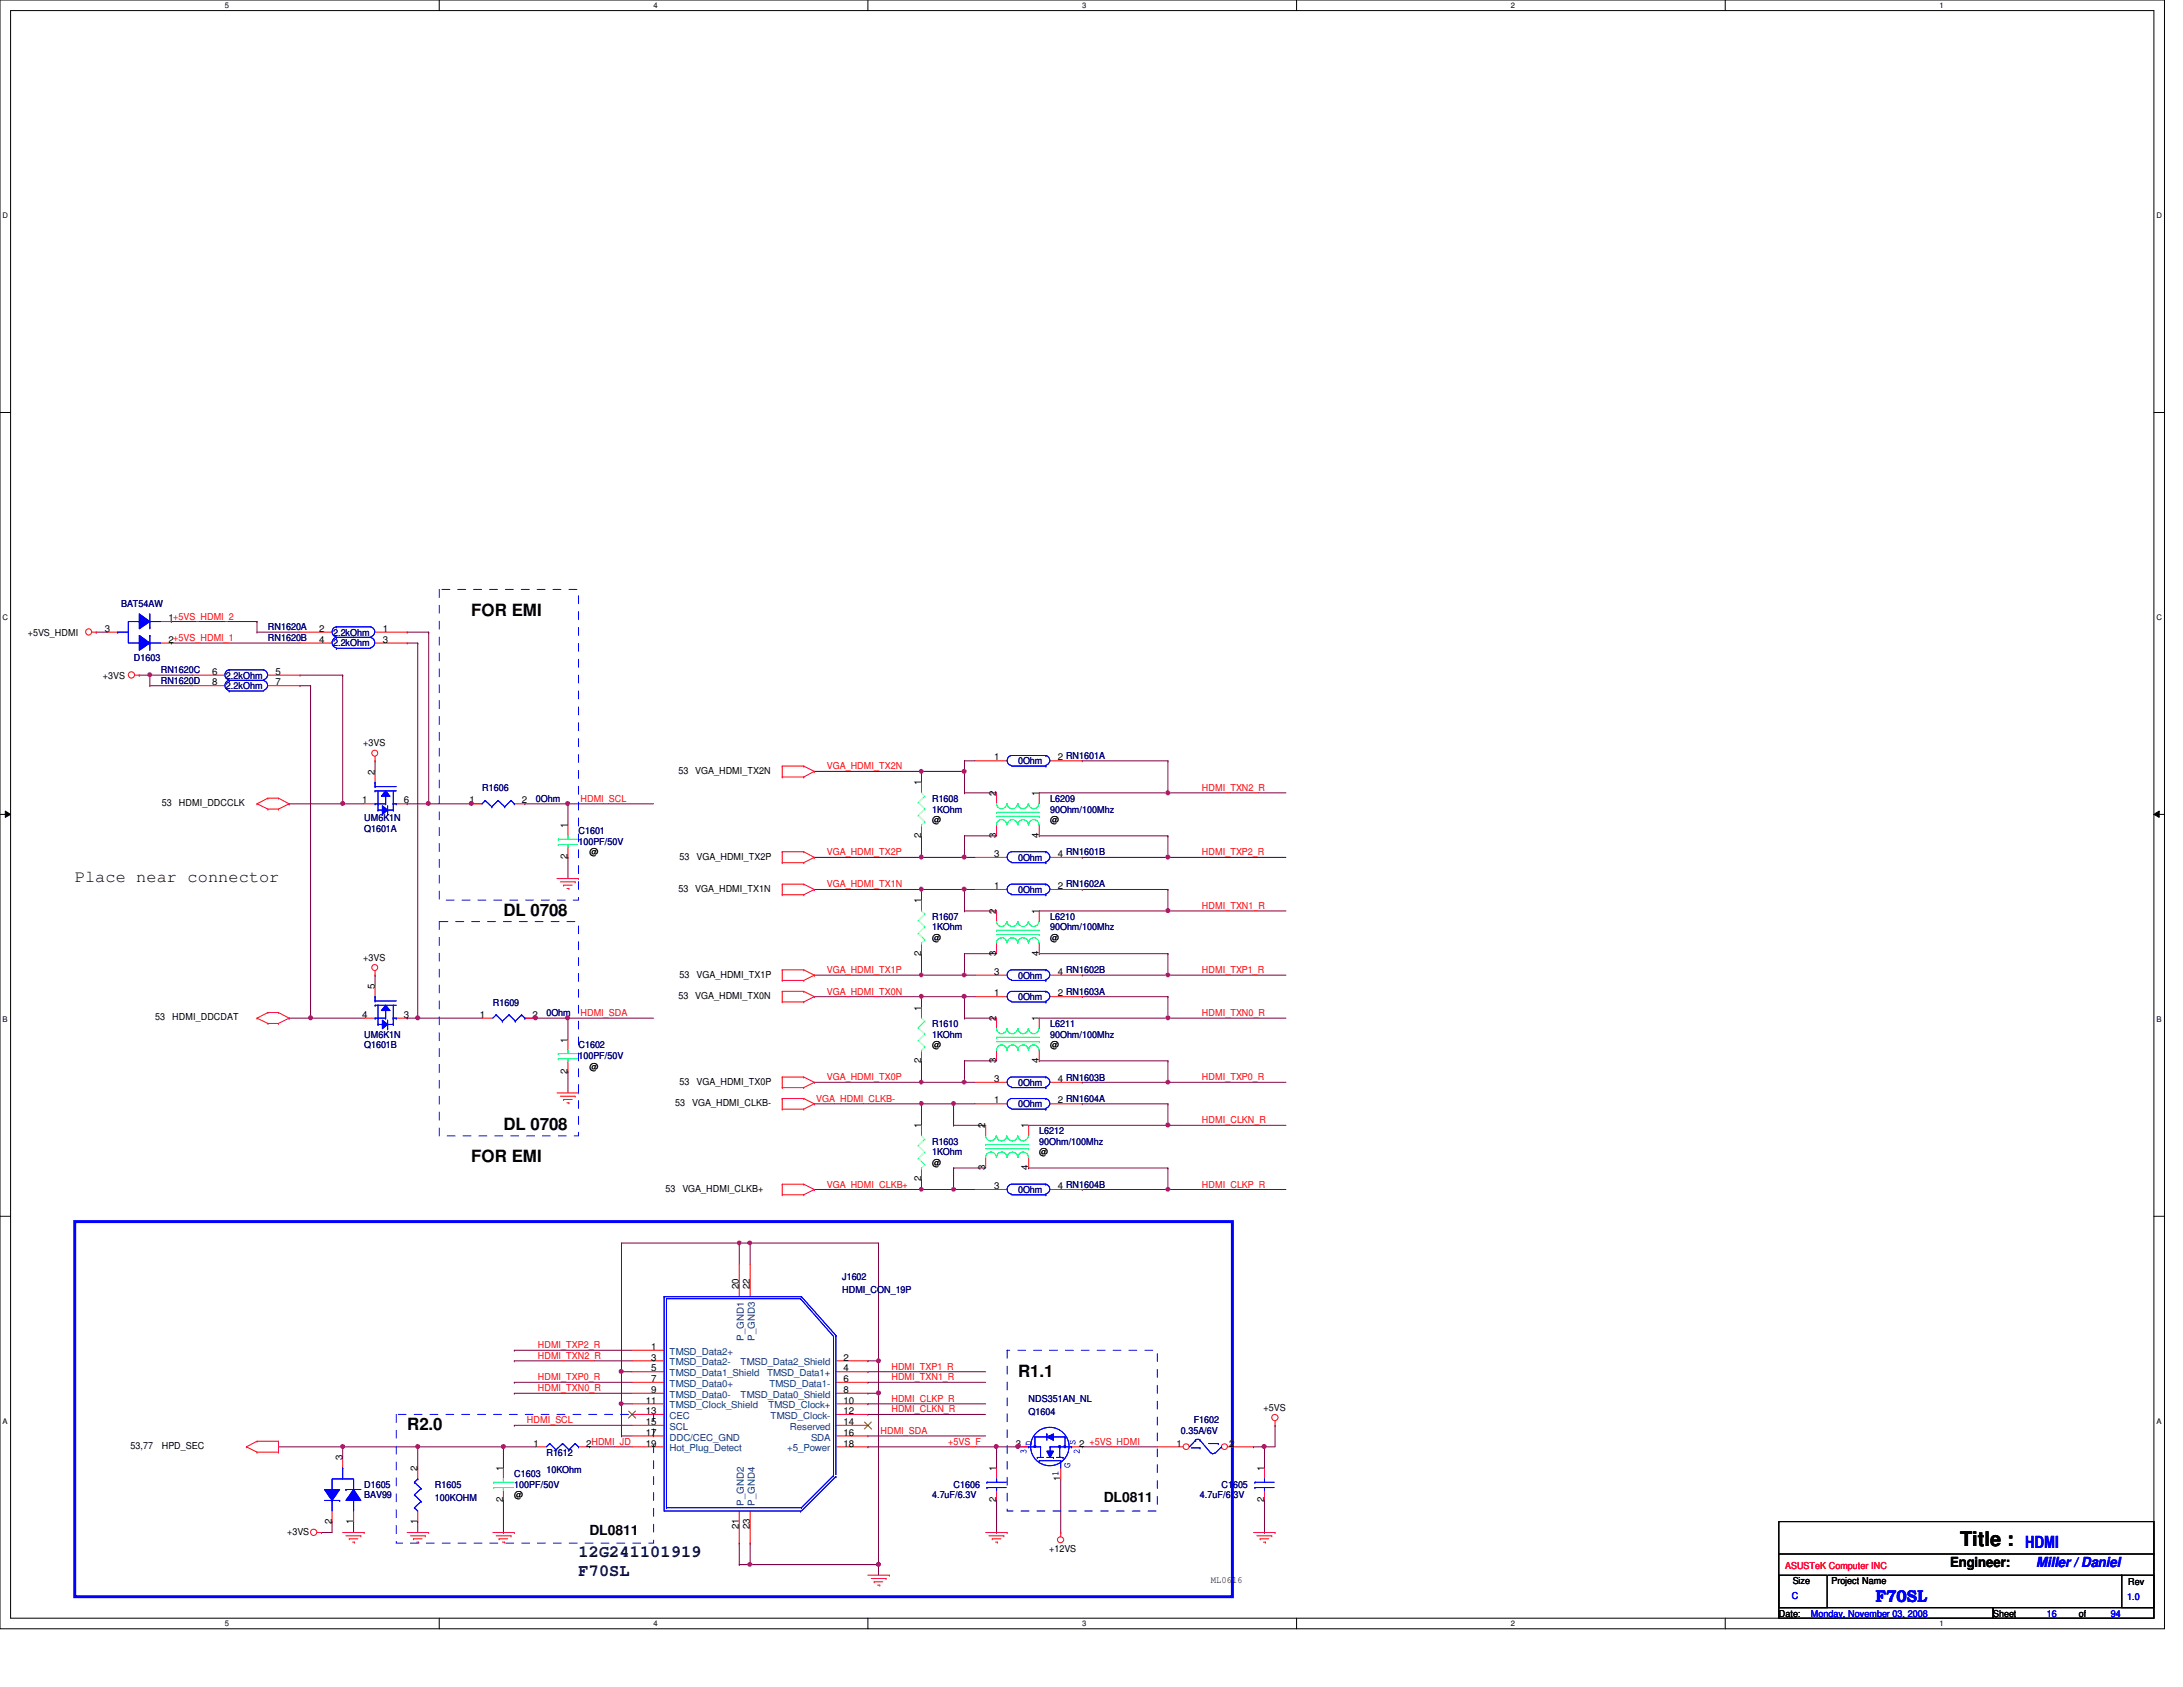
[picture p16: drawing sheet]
<svg xmlns="http://www.w3.org/2000/svg" width="279mm" height="216mm" viewBox="0 0 279 216" stroke-linecap="round" stroke-linejoin="round" font-family="sans-serif">
<defs><g id="words">
<text font-size="2.6" x="250.9" y="197.9">Title :</text>
<g font-size="2.2">
<text x="60.3" y="78.8">FOR EMI</text>
<text x="9.6" y="112.9">Place near connector</text>
<text x="64.4" y="117.2">DL 0708</text>
<text x="60.3" y="148.8">FOR EMI</text>
<text x="64.4" y="144.7">DL 0708</text>
<text x="130.3" y="176.2">R1.1</text>
<text x="52.1" y="183">R2.0</text>
</g>
<g font-size="2.2" fill="#000040">
<text x="74" y="199.3">12G241101919</text>
<text x="74" y="201.7">F70SL</text>
</g>
<g font-size="2.2" fill="#00f">
<text x="259.2" y="198.2">HDMI</text>
<text x="240" y="205">F70SL</text>
</g>
<g font-size="1.8">
<text x="75.4" y="196.4">DL0811</text>
<text x="141.3" y="192.3">DL0811</text>
<text x="249.6" y="200.5">Engineer:</text>
</g>
<text font-size="1.8" fill="#00f" x="260.6" y="200.5">Miller / Daniel</text>
<g font-size="1.2" fill="#000080">
<text x="15.5" y="77.7">BAT54AW</text>
<text x="34.3" y="80.7">RN1620A</text>
<text x="34.3" y="82">RN1620B</text>
<text x="42.6" y="81.4">2.2kOhm</text>
<text x="42.6" y="82.7">2.2kOhm</text>
<text x="17.1" y="84.5">D1603</text>
<text x="20.6" y="86.1">RN1620C</text>
<text x="20.6" y="87.5">RN1620D</text>
<text x="28.9" y="86.9">2.2kOhm</text>
<text x="28.9" y="88.2">2.2kOhm</text>
<text x="61.7" y="101.3">R1606</text>
<text x="130.3" y="97.8">0Ohm</text>
<text x="46.6" y="106.5">Q1601A</text>
<text x="46.6" y="105.1">UM6K1N</text>
<text x="68.6" y="102.6">0Ohm</text>
<text x="74" y="106.7">C1601</text>
<text x="119.3" y="102.6">R1608</text>
<text x="119.3" y="104">1KOhm</text>
<text x="134.4" y="102.6">L6209</text>
<text x="134.4" y="104">90Ohm/100Mhz</text>
<text x="74" y="108.1">100PF/50V</text>
<text x="130.3" y="110.2">0Ohm</text>
<text x="119.3" y="117.7">R1607</text>
<text x="119.3" y="119.1">1KOhm</text>
<text x="130.3" y="114.3">0Ohm</text>
<text x="134.4" y="117.7">L6210</text>
<text x="134.4" y="119.1">90Ohm/100Mhz</text>
<text x="130.3" y="125.3">0Ohm</text>
<text x="63.1" y="128.7">R1609</text>
<text x="69.9" y="130">0Ohm</text>
<text x="119.3" y="131.4">R1610</text>
<text x="130.3" y="128">0Ohm</text>
<text x="134.4" y="131.4">L6211</text>
<text x="46.6" y="134.2">Q1601B</text>
<text x="46.6" y="132.8">UM6K1N</text>
<text x="74" y="134.2">C1602</text>
<text x="74" y="135.6">100PF/50V</text>
<text x="119.3" y="132.8">1KOhm</text>
<text x="134.4" y="132.8">90Ohm/100Mhz</text>
<text x="130.3" y="139">0Ohm</text>
<text x="130.3" y="141.7">0Ohm</text>
<text x="119.3" y="146.5">R1603</text>
<text x="119.3" y="147.9">1KOhm</text>
<text x="133" y="145.2">L6212</text>
<text x="133" y="146.5">90Ohm/100Mhz</text>
<text x="130.3" y="152.7">0Ohm</text>
<text x="107.8" y="163.8">J1602</text>
<text x="107.8" y="165.4">HDMI_CON_19P</text>
<text x="131.7" y="179.5">NDS351AN_NL</text>
<text x="131.7" y="181.1">Q1604</text>
<text x="151.1" y="183.6">0.35A/6V</text>
<text x="152.8" y="182.2">F1602</text>
<text x="46.6" y="190.4">D1605</text>
<text x="46.6" y="191.8">BAV99</text>
<text x="55.7" y="190.4">R1605</text>
<text x="65.8" y="189">C1603</text>
<text x="65.8" y="190.4">100PF/50V</text>
<text x="69.9" y="186.3">R1612</text>
<text x="69.9" y="188.5">10KOhm</text>
<text x="119.3" y="191.8">4.7uF/6.3V</text>
<text x="122" y="190.4">C1606</text>
<text x="153.6" y="191.8">4.7uF/6.3V</text>
<text x="156.3" y="190.4">C1605</text>
<text x="55.7" y="192.1">100KOHM</text>
</g>
<g font-size="1.2">
<text x="3.6" y="81.4">+5VS_HDMI</text>
<text x="13.4" y="80.9">3</text>
<text x="21.5" y="79.5">1+5VS_HDMI_2</text>
<text x="21.5" y="82.3">2+5VS_HDMI_1</text>
<text x="40.9" y="80.9">2</text>
<text x="40.9" y="82.3">4</text>
<text x="49" y="80.9">1</text>
<text x="49" y="82.3">3</text>
<text x="13.2" y="86.9">+3VS</text>
<text x="27.1" y="86.4">6</text>
<text x="27.1" y="87.7">8</text>
<text x="35.3" y="86.4">5</text>
<text x="35.3" y="87.7">7</text>
<text x="46.5" y="95.5">+3VS</text>
<text x="48" y="99.1" transform="rotate(-90 48 99.1)">2</text>
<text x="86.8" y="99.1">53</text>
<text x="89" y="99.1">VGA_HDMI_TX2N</text>
<text x="117.9" y="100.5" transform="rotate(-90 117.9 100.5)">1</text>
<text x="127.3" y="97.3">1</text>
<text x="127.5" y="101.9" transform="rotate(-90 127.5 101.9)">2</text>
<text x="133" y="101.9" transform="rotate(-90 133 101.9)">1</text>
<text x="135.4" y="97.3">2 RN1601A</text>
<text x="20.7" y="103.2">53</text>
<text x="22.9" y="103.2">HDMI_DDCCLK</text>
<text x="46.4" y="102.8">1</text>
<text x="51.7" y="102.8">6</text>
<text x="60.1" y="102.8">1</text>
<text x="66.8" y="102.8">2</text>
<text x="72.6" y="106" transform="rotate(-90 72.6 106)">1</text>
<text x="117.9" y="107.2" transform="rotate(-90 117.9 107.2)">2</text>
<text x="119.3" y="105.4">@</text>
<text x="127.5" y="107.2" transform="rotate(-90 127.5 107.2)">3</text>
<text x="133" y="107.2" transform="rotate(-90 133 107.2)">4</text>
<text x="134.4" y="105.4">@</text>
<text x="72.6" y="110" transform="rotate(-90 72.6 110)">2</text>
<text x="75.4" y="109.5">@</text>
<text x="87" y="110">53</text>
<text x="89.2" y="110">VGA_HDMI_TX2P</text>
<text x="127.3" y="109.7">3</text>
<text x="127.3" y="113.8">1</text>
<text x="135.4" y="109.7">4 RN1601B</text>
<text x="135.4" y="113.8">2 RN1602A</text>
<text x="86.8" y="114.1">53</text>
<text x="89" y="114.1">VGA_HDMI_TX1N</text>
<text x="117.9" y="115.6" transform="rotate(-90 117.9 115.6)">1</text>
<text x="127.5" y="117" transform="rotate(-90 127.5 117)">2</text>
<text x="133" y="117" transform="rotate(-90 133 117)">1</text>
<text x="46.5" y="122.9">+3VS</text>
<text x="87" y="125.1">53</text>
<text x="89.2" y="125.1">VGA_HDMI_TX1P</text>
<text x="117.9" y="122.3" transform="rotate(-90 117.9 122.3)">2</text>
<text x="119.3" y="120.4">@</text>
<text x="127.3" y="124.8">3</text>
<text x="127.5" y="122.3" transform="rotate(-90 127.5 122.3)">3</text>
<text x="133" y="122.3" transform="rotate(-90 133 122.3)">4</text>
<text x="134.4" y="120.4">@</text>
<text x="135.4" y="124.8">4 RN1602B</text>
<text x="19.9" y="130.6">53</text>
<text x="22.1" y="130.6">HDMI_DDCDAT</text>
<text x="46.4" y="130.3">4</text>
<text x="48" y="126.6" transform="rotate(-90 48 126.6)">5</text>
<text x="51.7" y="130.3">3</text>
<text x="61.4" y="130.3">1</text>
<text x="68.2" y="130.3">2</text>
<text x="86.8" y="127.8">53</text>
<text x="89" y="127.8">VGA_HDMI_TX0N</text>
<text x="117.9" y="129.3" transform="rotate(-90 117.9 129.3)">1</text>
<text x="127.3" y="127.5">1</text>
<text x="127.5" y="130.7" transform="rotate(-90 127.5 130.7)">2</text>
<text x="133" y="130.7" transform="rotate(-90 133 130.7)">1</text>
<text x="135.4" y="127.5">2 RN1603A</text>
<text x="72.6" y="137.4" transform="rotate(-90 72.6 137.4)">2</text>
<text x="72.6" y="133.4" transform="rotate(-90 72.6 133.4)">1</text>
<text x="75.4" y="136.9">@</text>
<text x="117.9" y="136.1" transform="rotate(-90 117.9 136.1)">2</text>
<text x="119.3" y="134.2">@</text>
<text x="127.5" y="136.1" transform="rotate(-90 127.5 136.1)">3</text>
<text x="133" y="136.1" transform="rotate(-90 133 136.1)">4</text>
<text x="134.4" y="134.2">@</text>
<text x="86.4" y="141.6">53</text>
<text x="87" y="138.9">53</text>
<text x="88.6" y="141.6">VGA_HDMI_CLKB-</text>
<text x="89.2" y="138.9">VGA_HDMI_TX0P</text>
<text x="127.3" y="138.5">3</text>
<text x="127.3" y="141.2">1</text>
<text x="135.4" y="138.5">4 RN1603B</text>
<text x="135.4" y="141.2">2 RN1604A</text>
<text x="117.9" y="144.4" transform="rotate(-90 117.9 144.4)">1</text>
<text x="119.3" y="149.3">@</text>
<text x="126.1" y="149.8" transform="rotate(-90 126.1 149.8)">3</text>
<text x="126.1" y="144.4" transform="rotate(-90 126.1 144.4)">2</text>
<text x="131.6" y="149.8" transform="rotate(-90 131.6 149.8)">4</text>
<text x="131.6" y="144.4" transform="rotate(-90 131.6 144.4)">1</text>
<text x="133" y="147.9">@</text>
<text x="85.2" y="152.6">53</text>
<text x="87.3" y="152.6">VGA_HDMI_CLKB+</text>
<text x="117.9" y="151.1" transform="rotate(-90 117.9 151.1)">2</text>
<text x="127.3" y="152.2">3</text>
<text x="135.4" y="152.2">4 RN1604B</text>
<text x="94.6" y="165" transform="rotate(-90 94.6 165)">20</text>
<text x="96" y="165" transform="rotate(-90 96 165)">22</text>
<text x="83.4" y="172.8">1</text>
<text x="82.7" y="179.6">11</text>
<text x="83.4" y="174.1">3</text>
<text x="83.4" y="175.5">5</text>
<text x="83.4" y="176.9">7</text>
<text x="83.4" y="178.3">9</text>
<text x="107.9" y="174.1">2</text>
<text x="107.9" y="175.5">4</text>
<text x="107.9" y="176.9">6</text>
<text x="107.9" y="178.3">8</text>
<text x="107.9" y="179.6">10</text>
<text x="16.7" y="185.5">53,77</text>
<text x="20.7" y="185.5">HPD_SEC</text>
<text x="68.3" y="185.1">1</text>
<text x="75" y="185.1">2HDMI_JD</text>
<text x="82.7" y="181">13</text>
<text x="82.7" y="182.4">15</text>
<text x="82.7" y="183.7">17</text>
<text x="82.7" y="185.1">19</text>
<text x="107.9" y="181">12</text>
<text x="107.9" y="182.4">14</text>
<text x="107.9" y="183.7">16</text>
<text x="107.9" y="185.1">18</text>
<text x="130" y="185.1">3</text>
<text x="138.1" y="185.1">2 +5VS_HDMI</text>
<text x="150.6" y="185.1">1</text>
<text x="157.3" y="185.1">2</text>
<text x="161.7" y="180.6">+5VS</text>
<text x="43.8" y="186.9" transform="rotate(-90 43.8 186.9)">3</text>
<text x="53.4" y="188.3" transform="rotate(-90 53.4 188.3)">2</text>
<text x="64.4" y="188.3" transform="rotate(-90 64.4 188.3)">1</text>
<text x="65.8" y="191.8">@</text>
<text x="127.5" y="188.3" transform="rotate(-90 127.5 188.3)">1</text>
<text x="135.7" y="189.5" transform="rotate(-90 135.7 189.5)">11</text>
<text x="161.8" y="188.3" transform="rotate(-90 161.8 188.3)">1</text>
<text x="36.7" y="196.4">+3VS</text>
<text x="42.5" y="195" transform="rotate(-90 42.5 195)">2</text>
<text x="45.2" y="195" transform="rotate(-90 45.2 195)">1</text>
<text x="53.4" y="195" transform="rotate(-90 53.4 195)">1</text>
<text x="64.4" y="192.3" transform="rotate(-90 64.4 192.3)">2</text>
<text x="94.6" y="195.7" transform="rotate(-90 94.6 195.7)">21</text>
<text x="96" y="195.7" transform="rotate(-90 96 195.7)">23</text>
<text x="127.5" y="192.3" transform="rotate(-90 127.5 192.3)">2</text>
<text x="161.8" y="192.3" transform="rotate(-90 161.8 192.3)">2</text>
<text x="134.3" y="198.6">+12VS</text>
<text x="155" y="202.6">ML0616</text>
<text x="229.4" y="202.7">Size</text>
<text x="234.4" y="202.7">Project Name</text>
<text x="272.4" y="202.9">Rev</text>
<text x="227.7" y="206.9">Date:</text>
<text x="255.1" y="206.9">Sheet</text>
<text x="266.1" y="206.9">of</text>
</g>
<g font-size="1.2" fill="#f00">
<text x="105.8" y="98.5">VGA_HDMI_TX2N</text>
<text x="153.8" y="101.2">HDMI_TXN2_R</text>
<text x="74.3" y="102.6">HDMI_SCL</text>
<text x="105.8" y="109.5">VGA_HDMI_TX2P</text>
<text x="105.8" y="113.6">VGA_HDMI_TX1N</text>
<text x="153.8" y="109.5">HDMI_TXP2_R</text>
<text x="153.8" y="116.3">HDMI_TXN1_R</text>
<text x="105.8" y="124.5">VGA_HDMI_TX1P</text>
<text x="153.8" y="124.5">HDMI_TXP1_R</text>
<text x="74.3" y="130">HDMI_SDA</text>
<text x="105.8" y="127.3">VGA_HDMI_TX0N</text>
<text x="153.8" y="130">HDMI_TXN0_R</text>
<text x="104.5" y="141">VGA_HDMI_CLKB-</text>
<text x="105.8" y="138.3">VGA_HDMI_TX0P</text>
<text x="153.8" y="143.8">HDMI_CLKN_R</text>
<text x="153.8" y="138.3">HDMI_TXP0_R</text>
<text x="105.8" y="152">VGA_HDMI_CLKB+</text>
<text x="153.8" y="152">HDMI_CLKP_R</text>
<text x="68.8" y="172.6">HDMI_TXP2_R</text>
<text x="68.8" y="173.9">HDMI_TXN2_R</text>
<text x="68.8" y="176.7">HDMI_TXP0_R</text>
<text x="68.8" y="178.1">HDMI_TXN0_R</text>
<text x="114.1" y="175.3">HDMI_TXP1_R</text>
<text x="114.1" y="179.4">HDMI_CLKP_R</text>
<text x="114.1" y="176.7">HDMI_TXN1_R</text>
<text x="67.4" y="182.2">HDMI_SCL</text>
<text x="112.7" y="183.5">HDMI_SDA</text>
<text x="114.1" y="180.8">HDMI_CLKN_R</text>
<text x="121.4" y="184.9">+5VS_F</text>
<text x="228.5" y="200.8">ASUSTeK Computer INC</text>
</g>
<g font-size="1.2" fill="#004080">
<text x="85.7" y="173.4">TMSD_Data2+</text>
<text x="95.2" y="171.6" transform="rotate(-90 95.2 171.6)">P_GND1</text>
<text x="96.6" y="171.6" transform="rotate(-90 96.6 171.6)">P_GND3</text>
<text x="85.7" y="174.8">TMSD_Data2-</text>
<text x="85.7" y="176.1">TMSD_Data1_Shield</text>
<text x="85.7" y="177.5">TMSD_Data0+</text>
<text x="85.7" y="178.9">TMSD_Data0-</text>
<text x="94.8" y="174.8">TMSD_Data2_Shield</text>
<text x="94.8" y="178.9">TMSD_Data0_Shield</text>
<text x="98.2" y="176.1">TMSD_Data1+</text>
<text x="98.5" y="177.5">TMSD_Data1-</text>
<text x="85.7" y="180.3">TMSD_Clock_Shield</text>
<text x="85.7" y="181.6">CEC</text>
<text x="85.7" y="183">SCL</text>
<text x="85.7" y="184.4">DDC/CEC_GND</text>
<text x="85.7" y="185.8">Hot_Plug_Detect</text>
<text x="98.3" y="180.3">TMSD_Clock+</text>
<text x="98.6" y="181.6">TMSD_Clock-</text>
<text x="100.8" y="185.8">+5_Power</text>
<text x="101.1" y="183">Reserved</text>
<text x="103.8" y="184.4">SDA</text>
<text x="95.2" y="192.7" transform="rotate(-90 95.2 192.7)">P_GND2</text>
<text x="96.6" y="192.7" transform="rotate(-90 96.6 192.7)">P_GND4</text>
</g>
<g font-size="1.2" fill="#00f">
<text x="132" y="185" transform="rotate(-90 132 185)">D</text>
<text x="137.7" y="184.9" transform="rotate(-90 137.7 184.9)">S</text>
<text x="131.4" y="186.1" transform="rotate(-90 131.4 186.1)">3</text>
<text x="135.5" y="188.8" transform="rotate(-90 135.5 188.8)">1</text>
<text x="136.9" y="187.9" transform="rotate(-90 136.9 187.9)">G</text>
<text x="138.2" y="186.1" transform="rotate(-90 138.2 186.1)">2</text>
<text x="229.3" y="204.7">C</text>
<text x="231.8" y="206.9">Monday, November 03, 2008</text>
<text x="262" y="206.9">16</text>
<text x="270.2" y="206.9">94</text>
<text x="272.2" y="204.8">1.0</text>
</g>
<g font-size="1">
<text x="28.8" y="1">5</text>
<text x="83.7" y="1">4</text>
<text x="138.5" y="1">3</text>
<text x="193.4" y="1">2</text>
<text x="248.2" y="1">1</text>
<text x=".3" y="27.9">D</text>
<text x="276" y="27.9">D</text>
<text x=".3" y="79.4">C</text>
<text x="276" y="79.4">C</text>
<text x=".3" y="130.8">B</text>
<text x="276" y="130.8">B</text>
<text x=".3" y="182.2">A</text>
<text x="276" y="182.2">A</text>
<text x="28.8" y="208.1">5</text>
<text x="83.7" y="208.1">4</text>
<text x="138.5" y="208.1">3</text>
<text x="193.4" y="208.1">2</text>
<text x="248.2" y="208.1">1</text>
</g>
</g></defs>
<path d="M0 0h277v208.4h-277zM1.4 1.4h274.3v205.7h-274.3z" fill="none" stroke="#000" stroke-width=".13"/>
<g fill="#fff">
<path d="M28.8 .1h.5v1.1h-.5z"/>
<path d="M28.8 207.2h.5v1.1h-.5z"/>
</g>
<path d="M56.2 0v1.4M56.2 207.1v1.3" fill="none" stroke="#000" stroke-width=".13"/>
<g fill="#fff">
<path d="M83.7 .1h.5v1.1h-.5z"/>
<path d="M83.7 207.2h.5v1.1h-.5z"/>
</g>
<path d="M111.1 0v1.4M111.1 207.1v1.3" fill="none" stroke="#000" stroke-width=".13"/>
<g fill="#fff">
<path d="M138.5 .1h.6v1.1h-.6z"/>
<path d="M138.5 207.2h.6v1.1h-.6z"/>
</g>
<path d="M165.9 0v1.4M165.9 207.1v1.3" fill="none" stroke="#000" stroke-width=".13"/>
<g fill="#fff">
<path d="M193.4 .1h.5v1.1h-.5z"/>
<path d="M193.4 207.2h.5v1.1h-.5z"/>
</g>
<path d="M220.8 0v1.4M220.8 207.1v1.3" fill="none" stroke="#000" stroke-width=".13"/>
<g fill="#fff">
<path d="M248.2 .1h.6v1.1h-.6z"/>
<path d="M248.2 207.2h.6v1.1h-.6z"/>
<path d="M.3 27.1h.8v1.1h-.8z"/>
<path d="M276 27.1h.7v1.1h-.7z"/>
<path d="M.3 78.5h.8v1.1h-.8z"/>
<path d="M276 78.5h.7v1.1h-.7z"/>
</g>
<path d="M0 52.8h1.4M275.7 52.8h1.3" fill="none" stroke="#000" stroke-width=".13"/>
<g fill="#fff">
<path d="M.3 129.9h.7v1.1h-.7z"/>
<path d="M276 129.9h.6v1.1h-.6z"/>
</g>
<path d="M0 104.2h1.4M.7 103.8l.7 .4-.7 .4zM275.7 104.2l.7-.4v.8zM275.7 104.2h1.3" fill="none" stroke="#000" stroke-width=".13"/>
<path d="M.7 103.8l.7 .4-.7 .4zM275.7 104.2l.7-.4v.8z" fill="#000"/>
<g fill="#fff">
<path d="M.3 181.4h.7v1.1h-.7z"/>
<path d="M276 181.4h.6v1.1h-.6z"/>
</g>
<path d="M0 155.7h1.4M275.7 155.7h1.3" fill="none" stroke="#000" stroke-width=".13"/>
<path d="M19.2 86.4h.1M19.2 87.8h.1M19.2 86.4v1.4M19.2 87.8h5.5M19.2 86.4h5.5" fill="none" stroke="#800040" stroke-width=".13"/>
<circle cx="19.2" cy="86.4" r=".26" fill="#f0f"/>
<circle cx="19.2" cy="86.4" r=".26" fill="none" stroke="#f0f" stroke-width=".13"/>
<path d="M21.9 79.5h.1M21.9 79.5h11M17.8 86.4h.1M17.8 86.4h1.4M21.9 82.3h.1M21.9 82.3h16.5M52.1 82.3h.1M52.1 82.3h1.4M60.3 102.9h.1M60.3 102.9h1.4" fill="none" stroke="#800040" stroke-width=".13"/>
<circle cx="60.3" cy="102.8" r=".26" fill="#f0f"/>
<circle cx="60.3" cy="102.8" r=".26" fill="none" stroke="#f0f" stroke-width=".13"/>
<path d="M38.4 87.8h.1M38.4 87.8h1.4M52.1 80.9h.1M52.1 80.9h2.8M53.5 82.3h.1M53.5 82.3v48M54.9 80.9h.1M54.9 80.9v22h-2.8M52.1 102.9h.1" fill="none" stroke="#800040" stroke-width=".13"/>
<circle cx="53.5" cy="130.3" r=".26" fill="#f0f"/>
<circle cx="53.5" cy="130.3" r=".26" fill="none" stroke="#f0f" stroke-width=".13"/>
<path d="M43.9 102.9h.1M43.9 102.9h2.7M52.1 130.3h.1M52.1 130.3h1.4" fill="none" stroke="#800040" stroke-width=".13"/>
<circle cx="43.9" cy="102.8" r=".26" fill="#f0f"/>
<circle cx="43.9" cy="102.8" r=".26" fill="none" stroke="#f0f" stroke-width=".13"/>
<path d="M38.4 86.4h.1M38.4 86.4h5.5M39.8 87.8h.1M39.8 87.8v42.5M43.9 86.4h.1M43.9 86.4v16.5" fill="none" stroke="#800040" stroke-width=".13"/>
<circle cx="39.7" cy="130.3" r=".26" fill="#f0f"/>
<circle cx="39.7" cy="130.3" r=".26" fill="none" stroke="#f0f" stroke-width=".13"/>
<g fill="none" stroke="#800040" stroke-width=".13">
<path d="M48 97.4h.1M48 97.4v1.3M104.2 98.7h.1M104.2 98.7h13.7M104.2 109.7h.1M104.2 113.8h.1M104.2 109.7h13.7M104.2 113.8h13.7M133 101.5h.1M133 116.6h.1M133 101.5h16.5M133 116.6h16.5"/>
<path d="M39.8 130.3h.1M39.8 130.3h6.8M48 124.8h.1M48 124.8v1.4M104.2 124.8h.1M104.2 127.6h.1M104.2 138.5h.1M104.2 124.8h13.7M104.2 127.6h13.7M104.2 138.5h13.7M133 130.3h.1M133 130.3h16.5"/>
<path d="M138.5 124.8h.1M138.5 124.8h11M104.2 141.3h.1M104.2 152.2h.1M104.2 141.3h13.7M104.2 152.2h13.7M131.7 144h.1M131.7 144h17.8M138.5 141.3h.1M138.5 141.3h11M149.5 152.2h.1M149.5 152.2h15.1"/>
</g>
<circle cx="149.5" cy="152.2" r=".25" fill="#f0f"/>
<circle cx="149.5" cy="152.2" r=".25" fill="none" stroke="#f0f" stroke-width=".13"/>
<path d="M117.9 152.2h.1M117.9 152.2h4.1" fill="none" stroke="#800040" stroke-width=".13"/>
<path d="M117.7 152h.4l.1 .2-.1 .2h-.2h-.2z" fill-rule="evenodd" fill="#f0f"/>
<path d="M117.7 152h.4l.1 .2-.1 .2h-.2h-.2z" fill="none" stroke="#f0f" stroke-width=".13"/>
<path d="M117.9 141.3h.1M117.9 141.3h4.1" fill="none" stroke="#800040" stroke-width=".13"/>
<path d="M117.7 141h.2l.2 .1v.3l-.2 .1-.2-.1z" fill-rule="evenodd" fill="#f0f"/>
<path d="M117.7 141h.2l.2 .1v.3l-.2 .1-.2-.1z" fill="none" stroke="#f0f" stroke-width=".13"/>
<path d="M117.9 98.7h.1M117.9 98.7h5.5" fill="none" stroke="#800040" stroke-width=".13"/>
<circle cx="123.4" cy="98.7" r=".26" fill="#f0f"/>
<circle cx="123.4" cy="98.7" r=".26" fill="none" stroke="#f0f" stroke-width=".13"/>
<path d="M117.7 98.5h.2l.2 .1v.3l-.2 .1-.2-.1z" fill-rule="evenodd" fill="#f0f"/>
<path d="M117.7 98.5h.2l.2 .1v.3l-.2 .1-.2-.1z" fill="none" stroke="#f0f" stroke-width=".13"/>
<path d="M117.9 113.8h.1M117.9 113.8h5.5" fill="none" stroke="#800040" stroke-width=".13"/>
<path d="M117.7 113.6l.2-.1 .2 .2v.3h-.2h-.2z" fill-rule="evenodd" fill="#f0f"/>
<path d="M117.7 113.6l.2-.1 .2 .2v.3h-.2h-.2z" fill="none" stroke="#f0f" stroke-width=".13"/>
<path d="M117.9 138.5h.1M117.9 138.5h5.5" fill="none" stroke="#800040" stroke-width=".13"/>
<path d="M117.7 138.3h.4l.1 .2-.1 .1-.2 .1-.2-.1z" fill-rule="evenodd" fill="#f0f"/>
<path d="M117.7 138.3h.4l.1 .2-.1 .1-.2 .1-.2-.1z" fill="none" stroke="#f0f" stroke-width=".13"/>
<path d="M117.9 109.7h.1M117.9 109.7h5.5" fill="none" stroke="#800040" stroke-width=".13"/>
<path d="M117.7 109.5l.2-.1 .2 .1v.4h-.2h-.2z" fill-rule="evenodd" fill="#f0f"/>
<path d="M117.7 109.5l.2-.1 .2 .1v.4h-.2h-.2z" fill="none" stroke="#f0f" stroke-width=".13"/>
<path d="M117.9 127.6h.1M117.9 127.6h5.5" fill="none" stroke="#800040" stroke-width=".13"/>
<path d="M117.7 127.3h.2l.2 .1v.3l-.2 .1-.2-.1z" fill-rule="evenodd" fill="#f0f"/>
<path d="M117.7 127.3h.2l.2 .1v.3l-.2 .1-.2-.1z" fill="none" stroke="#f0f" stroke-width=".13"/>
<path d="M117.9 124.8h.1M117.9 124.8h5.5M117.9 141.3h.1M117.9 150.9h.1M117.9 141.3v2.7M117.9 150.9v1.3M122 141.3h.1M122 141.3h2.8" fill="none" stroke="#800040" stroke-width=".13"/>
<circle cx="122" cy="141.2" r=".26" fill="#f0f"/>
<circle cx="122" cy="141.2" r=".26" fill="none" stroke="#f0f" stroke-width=".13"/>
<path d="M122 152.2h.1M122 152.2h2.8" fill="none" stroke="#800040" stroke-width=".13"/>
<circle cx="122" cy="152.2" r=".25" fill="#f0f"/>
<circle cx="122" cy="152.2" r=".25" fill="none" stroke="#f0f" stroke-width=".13"/>
<g fill="none" stroke="#800040" stroke-width=".13">
<path d="M122 141.3h.1M122 144h.1M122 149.5h.1M122 141.3v2.7M122 149.5v2.7M122 144h4.2M122 149.5h4.2M131.7 149.5h.1M131.7 149.5h17.8M149.5 149.5h.1M149.5 141.3h.1M149.5 144h.1"/>
<path d="M149.5 144h15.1M149.5 141.3v2.7M149.5 149.5v2.7"/>
</g>
<circle cx="149.5" cy="144" r=".26" fill="#f0f"/>
<circle cx="149.5" cy="144" r=".26" fill="none" stroke="#f0f" stroke-width=".13"/>
<path d="M117.9 98.7h.1M117.9 98.7v1.4M117.9 107h.1M117.9 113.8h.1M117.9 107v2.7M117.9 113.8v1.4M117.9 122h.1M117.9 122v2.8" fill="none" stroke="#800040" stroke-width=".13"/>
<path d="M117.7 124.6h.4l.1 .2-.1 .1-.2 .1-.2-.1z" fill-rule="evenodd" fill="#f0f"/>
<path d="M117.7 124.6h.4l.1 .2-.1 .1-.2 .1-.2-.1z" fill="none" stroke="#f0f" stroke-width=".13"/>
<g fill="none" stroke="#800040" stroke-width=".13">
<path d="M123.4 97.4h.1M123.4 98.7h.1M123.4 97.4h1.4M123.4 98.7v2.8M123.4 101.5h.1M123.4 107h.1M123.4 107v2.7M123.4 101.5h4.2M123.4 107h4.2M149.5 101.5h.1M149.5 101.5h15.1M117.9 127.6h.1"/>
<path d="M117.9 135.8h.1M117.9 127.6v1.3M117.9 135.8v2.7"/>
</g>
<circle cx="149.5" cy="101.5" r=".26" fill="#f0f"/>
<circle cx="149.5" cy="101.5" r=".26" fill="none" stroke="#f0f" stroke-width=".13"/>
<path d="M123.4 113.8h.1M123.4 113.8v2.8M133 107h.1M133 107h16.5M149.5 107h.1M149.5 116.6h.1M149.5 107v2.7M149.5 116.6h15.1" fill="none" stroke="#800040" stroke-width=".13"/>
<circle cx="149.5" cy="116.5" r=".26" fill="#f0f"/>
<circle cx="149.5" cy="116.5" r=".26" fill="none" stroke="#f0f" stroke-width=".13"/>
<path d="M123.4 116.6h.1M123.4 116.6h4.2M149.5 113.8h.1M149.5 113.8v2.8M123.4 122h.1M123.4 122h4.2M123.4 122v2.8M133 122h.1M133 122h16.5M149.5 122h.1M149.5 122v2.8" fill="none" stroke="#800040" stroke-width=".13"/>
<circle cx="123.4" cy="124.8" r=".25" fill="#f0f"/>
<circle cx="123.4" cy="124.8" r=".25" fill="none" stroke="#f0f" stroke-width=".13"/>
<path d="M123.4 127.6h.1M123.4 127.6v2.7" fill="none" stroke="#800040" stroke-width=".13"/>
<circle cx="123.4" cy="127.5" r=".26" fill="#f0f"/>
<circle cx="123.4" cy="127.5" r=".26" fill="none" stroke="#f0f" stroke-width=".13"/>
<path d="M123.4 130.3h.1M123.4 135.8h.1M123.4 130.3h4.2M123.4 135.8h4.2M123.4 135.8v2.7M133 135.8h.1M133 135.8h16.5M149.5 135.8h.1M149.5 135.8v2.7" fill="none" stroke="#800040" stroke-width=".13"/>
<circle cx="123.4" cy="138.5" r=".25" fill="#f0f"/>
<circle cx="123.4" cy="138.5" r=".25" fill="none" stroke="#f0f" stroke-width=".13"/>
<path d="M149.5 127.6h.1M149.5 130.3h.1M149.5 127.6v2.7M149.5 130.3h15.1" fill="none" stroke="#800040" stroke-width=".13"/>
<circle cx="149.5" cy="130.3" r=".26" fill="#f0f"/>
<circle cx="149.5" cy="130.3" r=".26" fill="none" stroke="#f0f" stroke-width=".13"/>
<path d="M123.4 109.7h.1M123.4 109.7h1.4" fill="none" stroke="#800040" stroke-width=".13"/>
<circle cx="123.4" cy="109.7" r=".26" fill="#f0f"/>
<circle cx="123.4" cy="109.7" r=".26" fill="none" stroke="#f0f" stroke-width=".13"/>
<path d="M123.4 113.8h.1M123.4 113.8h1.4" fill="none" stroke="#800040" stroke-width=".13"/>
<circle cx="123.4" cy="113.8" r=".26" fill="#f0f"/>
<circle cx="123.4" cy="113.8" r=".26" fill="none" stroke="#f0f" stroke-width=".13"/>
<path d="M123.4 124.8h.1M123.4 127.6h.1M123.4 124.8h1.4M123.4 127.6h1.4M149.5 124.8h.1M149.5 124.8h15.1" fill="none" stroke="#800040" stroke-width=".13"/>
<circle cx="149.5" cy="124.8" r=".25" fill="#f0f"/>
<circle cx="149.5" cy="124.8" r=".25" fill="none" stroke="#f0f" stroke-width=".13"/>
<path d="M138.5 113.8h.1M138.5 113.8h11M138.5 127.6h.1M138.5 127.6h11M149.5 138.5h.1M149.5 138.5h15.1" fill="none" stroke="#800040" stroke-width=".13"/>
<circle cx="149.5" cy="138.5" r=".25" fill="#f0f"/>
<circle cx="149.5" cy="138.5" r=".25" fill="none" stroke="#f0f" stroke-width=".13"/>
<path d="M138.5 97.4h.1M138.5 97.4h11M149.5 109.7h.1M149.5 109.7h15.1" fill="none" stroke="#800040" stroke-width=".13"/>
<circle cx="149.5" cy="109.7" r=".26" fill="#f0f"/>
<circle cx="149.5" cy="109.7" r=".26" fill="none" stroke="#f0f" stroke-width=".13"/>
<g fill="none" stroke="#800040" stroke-width=".13">
<path d="M32.9 79.5h.1M32.9 79.5v1.4M12.3 80.9h.1M12.3 80.9h1.4M32.9 80.9h.1M32.9 80.9h5.5M123.4 97.4h.1M123.4 97.4v1.3M149.5 97.4h.1M149.5 97.4v4.1M37 102.9h.1M37 102.9h6.9"/>
<path d="M138.5 109.7h.1M138.5 109.7h11M37 130.3h.1M37 130.3h2.8M123.4 138.5h.1M123.4 138.5h1.4M138.5 138.5h.1M138.5 138.5h11M94.6 159.1h.1M94.6 159.1v2.7M96 159.1h.1M96 159.1h16.4"/>
<path d="M138.5 152.2h.1M138.5 152.2h11M65.8 176.9h.1M65.8 176.9h15.1M94.6 197.5h.1M94.6 197.5v2.7M111.1 183.8h.1M111.1 183.8h15.1"/>
</g>
<circle cx="96" cy="159.1" r=".25" fill="#f0f"/>
<circle cx="96" cy="159.1" r=".25" fill="none" stroke="#f0f" stroke-width=".13"/>
<path d="M79.5 159.1h.1M79.5 159.1v16.5M65.8 172.8h.1M65.8 172.8h15.1" fill="none" stroke="#800040" stroke-width=".13"/>
<circle cx="79.5" cy="175.5" r=".26" fill="#f0f"/>
<circle cx="79.5" cy="175.5" r=".26" fill="none" stroke="#f0f" stroke-width=".13"/>
<path d="M79.5 159.1h.1M79.5 159.1h16.5M94.6 159.1h.1M112.4 174.2h.1M112.4 174.2v4.1" fill="none" stroke="#800040" stroke-width=".13"/>
<circle cx="94.6" cy="159.1" r=".25" fill="#f0f"/>
<circle cx="94.6" cy="159.1" r=".25" fill="none" stroke="#f0f" stroke-width=".13"/>
<path d="M130.3 185.2h.1M130.3 185.2h1.4M161.8 185.2h.1M163.2 182.4h.1M163.2 182.4v2.8h-1.4" fill="none" stroke="#800040" stroke-width=".13"/>
<circle cx="130.3" cy="185.1" r=".26" fill="#f0f"/>
<circle cx="130.3" cy="185.1" r=".26" fill="none" stroke="#f0f" stroke-width=".13"/>
<path d="M112.4 159.1h.1M112.4 159.1v15.1M65.8 178.3h.1M65.8 178.3h15.1M111.1 178.3h.1M111.1 178.3h1.3M138.5 185.2h.1M138.5 185.2h9.6" fill="none" stroke="#800040" stroke-width=".13"/>
<circle cx="112.4" cy="174.2" r=".26" fill="#f0f"/>
<circle cx="112.4" cy="174.2" r=".26" fill="none" stroke="#f0f" stroke-width=".13"/>
<g fill="none" stroke="#800040" stroke-width=".13">
<path d="M65.8 174.2h.1M65.8 174.2h15.1M79.5 179.7h.1M79.5 175.6h.1M79.5 179.7h1.4M79.5 175.6v4.1M111.1 175.6h.1M111.1 179.7h.1M111.1 179.7h15.1M111.1 175.6h15.1M112.4 178.3h.1M112.4 178.3v21.9"/>
<path d="M65.8 182.4h.1M65.8 182.4h15.1"/>
</g>
<circle cx="112.4" cy="200.2" r=".25" fill="#f0f"/>
<circle cx="112.4" cy="200.2" r=".25" fill="none" stroke="#f0f" stroke-width=".13"/>
<circle cx="112.4" cy="178.3" r=".26" fill="#f0f"/>
<circle cx="112.4" cy="178.3" r=".26" fill="none" stroke="#f0f" stroke-width=".13"/>
<path d="M96 200.2h.1M96 200.2h16.4" fill="none" stroke="#800040" stroke-width=".13"/>
<circle cx="112.4" cy="200.2" r=".25" fill="#f0f"/>
<circle cx="112.4" cy="200.2" r=".25" fill="none" stroke="#f0f" stroke-width=".13"/>
<circle cx="96" cy="200.2" r=".25" fill="#f0f"/>
<circle cx="96" cy="200.2" r=".25" fill="none" stroke="#f0f" stroke-width=".13"/>
<path d="M96 159.1h.1M96 159.1v2.7M79.5 179.7h.1M79.5 179.7v4.1M79.5 183.8h.1M79.5 183.8h1.4M112.4 200.2h.1M112.4 200.2v1.4" fill="none" stroke="#800040" stroke-width=".13"/>
<circle cx="79.5" cy="179.6" r=".25" fill="#f0f"/>
<circle cx="79.5" cy="179.6" r=".25" fill="none" stroke="#f0f" stroke-width=".13"/>
<path d="M35.6 185.2h.1M35.6 185.2h17.9M41.1 196.1h.1M42.5 194.7h.1M42.5 194.7v1.4h-1.4M43.9 185.2h.1M64.4 185.2h.1M64.4 185.2h4.2" fill="none" stroke="#800040" stroke-width=".13"/>
<circle cx="53.5" cy="185.1" r=".26" fill="#f0f"/>
<circle cx="53.5" cy="185.1" r=".26" fill="none" stroke="#f0f" stroke-width=".13"/>
<circle cx="43.9" cy="185.1" r=".26" fill="#f0f"/>
<circle cx="43.9" cy="185.1" r=".26" fill="none" stroke="#f0f" stroke-width=".13"/>
<g fill="none" stroke="#800040" stroke-width=".13">
<path d="M79.5 175.6h.1M79.5 175.6h1.4M111.1 176.9h.1M111.1 174.2h.1M111.1 176.9h15.1M111.1 174.2h1.3M43.9 185.2h.1M43.9 185.2v1.3M45.3 194.7h.1M45.3 194.7v1.4M53.5 185.2h.1M53.5 194.7h.1"/>
<path d="M53.5 185.2v2.7M53.5 194.7v1.4M75.4 185.2h.1M75.4 185.2h5.5M96 197.5h.1M96 197.5v2.7h-1.4M111.1 181h.1M111.1 181h15.1M161.8 185.2h.1M161.8 185.2v2.7M94.6 200.2h.1"/>
</g>
<circle cx="161.8" cy="185.1" r=".26" fill="#f0f"/>
<circle cx="161.8" cy="185.1" r=".26" fill="none" stroke="#f0f" stroke-width=".13"/>
<path d="M127.6 185.2h.1M127.6 185.2h2.7M160.4 185.2h.1M160.4 185.2h1.4M161.8 196.1h.1M161.8 192v4.1" fill="none" stroke="#800040" stroke-width=".13"/>
<circle cx="127.5" cy="185.1" r=".26" fill="#f0f"/>
<circle cx="127.5" cy="185.1" r=".26" fill="none" stroke="#f0f" stroke-width=".13"/>
<path d="M72.7 102.9h.1M72.7 102.9h11M111.1 185.2h.1M111.1 185.2h16.5M127.6 185.2h.1M127.6 196.1h.1M127.6 185.2v2.7M127.6 192v4.1M135.8 196.1h.1M135.8 189.3v6.8" fill="none" stroke="#800040" stroke-width=".13"/>
<circle cx="72.6" cy="102.8" r=".26" fill="#f0f"/>
<circle cx="72.6" cy="102.8" r=".26" fill="none" stroke="#f0f" stroke-width=".13"/>
<path d="M67.2 102.9h.1M67.2 102.9h5.5M72.7 102.9h.1M72.7 109.7h.1M72.7 102.9v2.7M72.7 109.7v2.7M72.7 130.3h.1M72.7 130.3h11" fill="none" stroke="#800040" stroke-width=".13"/>
<circle cx="72.6" cy="130.3" r=".26" fill="#f0f"/>
<circle cx="72.6" cy="130.3" r=".26" fill="none" stroke="#f0f" stroke-width=".13"/>
<path d="M68.6 130.3h.1M68.6 130.3h4.1M72.7 130.3h.1M72.7 130.3v2.7" fill="none" stroke="#800040" stroke-width=".13"/>
<circle cx="68.5" cy="130.3" r=".26" fill="#f0f"/>
<circle cx="68.5" cy="130.3" r=".26" fill="none" stroke="#f0f" stroke-width=".13"/>
<path d="M54.9 102.9h.1M54.9 102.9h5.4M72.7 137.2h.1M72.7 137.2v2.7" fill="none" stroke="#800040" stroke-width=".13"/>
<circle cx="54.8" cy="102.8" r=".26" fill="#f0f"/>
<circle cx="54.8" cy="102.8" r=".26" fill="none" stroke="#f0f" stroke-width=".13"/>
<path d="M53.5 130.3h.1M53.5 130.3h8.2M67.2 130.3h.1M67.2 130.3h1.4M64.4 185.2h.1M64.4 185.2v2.7" fill="none" stroke="#800040" stroke-width=".13"/>
<circle cx="64.4" cy="185.1" r=".26" fill="#f0f"/>
<circle cx="64.4" cy="185.1" r=".26" fill="none" stroke="#f0f" stroke-width=".13"/>
<path d="M53.5 185.2h.1M53.5 185.2h10.9M64.4 196.1h.1M64.4 192v4.1" fill="none" stroke="#800040" stroke-width=".13"/>
<g fill="none" stroke="#f00" stroke-width=".13">
<path d="M11.8 80.9h.5M12.3 80.9h.1M17.3 86.4h.5M17.8 86.4h.1M48 97.4h.1M48 96.8v.6M100.1 99.4h.1M100.1 98h.1M100.1 98v1.4M100.1 98h2.8M100.1 99.4h2.8M102.9 98h.1"/>
<path d="M102.9 99.4h.1M102.9 98l1.3 .7M104.2 98.7h.1M104.2 98.7l-1.3 .7M32.9 102.9h.1M32.9 102.9l1.4 .6M34.3 102.2h.1M34.3 103.5h.1M34.3 102.2l-1.4 .7M34.3 102.2h1.3M34.3 103.5h1.3M35.6 102.2h.1"/>
<path d="M35.6 103.5h.1M35.6 102.2l1.4 .7M37 102.9h.1M37 102.9l-1.4 .6M71.3 112.4h2.7M71.7 112.9h1.9M72.1 113.3h.1M72.1 113.3h1.1M72.6 113.7h.2M72.8 113.7h.1M73.6 112.9h.1M74 112.4h.1"/>
<path d="M100.1 114.5h.1M100.1 113.2h.1M100.1 110.4h.1M100.1 109h.1M100.1 109v1.4M100.1 113.2v1.3M100.1 113.2h2.8M100.1 114.5h2.8M100.1 109h2.8M100.1 110.4h2.8M102.9 113.2h.1M102.9 114.5h.1"/>
<path d="M102.9 109h.1M102.9 110.4h.1M102.9 113.2l1.3 .6M102.9 109l1.3 .7M104.2 113.8h.1M104.2 109.7h.1M104.2 113.8l-1.3 .7M104.2 109.7l-1.3 .7M117.9 115.2v1.4M32.9 130.3h.1M32.9 130.3l1.4 .7M34.3 129.6h.1"/>
<path d="M34.3 131h.1M34.3 129.6l-1.4 .7M34.3 129.6h1.3M34.3 131h1.3M35.6 129.6h.1M35.6 131h.1M35.6 129.6l1.4 .7M37 130.3h.1M37 130.3l-1.4 .7M48 124.8h.1M48 124.2v.6M71.3 139.9h2.7"/>
<path d="M74 139.9h.1M100.1 128.2h.1M100.1 126.9h.1M100.1 139.2h.1M100.1 137.8h.1M100.1 125.5h.1M100.1 124.1h.1M100.1 124.1v1.4M100.1 126.9v1.3M100.1 137.8v1.4M100.1 126.9h2.8M100.1 128.2h2.8"/>
<path d="M100.1 137.8h2.8M100.1 139.2h2.8M100.1 124.1h2.8M100.1 125.5h2.8M102.9 126.9h.1M102.9 128.2h.1M102.9 137.8h.1M102.9 139.2h.1M102.9 124.1h.1M102.9 125.5h.1M102.9 126.9l1.3 .7M102.9 137.8l1.3 .7"/>
<path d="M102.9 124.1l1.3 .7M104.2 127.6h.1M104.2 138.5h.1M104.2 124.8h.1M104.2 127.6l-1.3 .6M104.2 138.5l-1.3 .7M104.2 124.8l-1.3 .7M117.9 120.7v1.3M71.7 140.3h1.9M72.1 140.7h.1M72.1 140.7h1.1M72.6 141.1h.2"/>
<path d="M72.8 141.1h.1M73.6 140.3h.1M100.1 141.9h.1M100.1 140.6h.1M100.1 152.9h.1M100.1 151.6h.1M100.1 140.6h2.8M100.1 141.9h2.8M100.1 140.6v1.3M100.1 151.6v1.3M100.1 151.6h2.8M100.1 152.9h2.8"/>
<path d="M102.9 140.6h.1M102.9 141.9h.1M102.9 151.6h.1M102.9 152.9h.1M102.9 140.6l1.3 .7M102.9 151.6l1.3 .6M104.2 141.3h.1M104.2 152.2h.1M104.2 141.3l-1.3 .6M104.2 152.2l-1.3 .7M31.5 185.2h.1M31.5 185.2l1.4 .6"/>
<path d="M32.9 185.8h.1M32.9 184.4h.1M32.9 185.8h2.7M32.9 184.4h2.7M32.9 184.4l-1.4 .8M35.6 185.8h.1M35.6 184.4h.1M35.6 184.4v1.4M40.6 196.1h.5M41.1 196.1h.1M43.9 196.1h2.7M44.3 196.6h1.9"/>
<path d="M44.7 196.9h.1M44.7 196.9h1.1M45.1 197.4h.3M45.4 197.4h.1M46.2 196.6h.1M46.6 196.1h.1M52.1 196.1h2.8M52.5 196.6h1.9M52.9 196.9h.1M52.9 196.9h1.1M53.3 197.4h.3M53.6 197.4h.1"/>
<path d="M54.4 196.6h.1M54.9 196.1h.1M63.1 196.1h2.7M63.5 196.6h1.9M63.9 196.9h.1M63.9 196.9h1.1M64.3 197.4h.3M64.6 197.4h.1M65.4 196.6h.1M65.8 196.1h.1M126.2 196.1h2.7M126.6 196.6h1.9"/>
<path d="M127 196.9h.1M127 196.9h1.1M127.4 197.4h.3M127.7 197.4h.1M128.5 196.6h.1M128.9 196.1h.1M135.8 196.1h.1M135.8 196.1v.6M160.4 196.1h2.8M160.9 196.6h1.9M161.3 196.9h.1M161.3 196.9h1.1"/>
<path d="M161.7 197.4h.3M162 197.4h.1M162.8 196.6h.1M163.2 182.4h.1M163.2 196.1h.1M163.2 181.9v.5M111.1 201.6h2.7M111.5 202h1.9M111.9 202.4h.1M111.9 202.4h1.1M112.3 202.9h.3M112.6 202.9h.1"/>
<path d="M113.4 202h.1M113.8 201.6h.1"/>
<circle cx="11.3" cy="80.9" r=".39"/>
<circle cx="16.8" cy="86.4" r=".4"/>
<circle cx="48" cy="96.4" r=".38"/>
<circle cx="48" cy="123.8" r=".38"/>
<circle cx="40.2" cy="196.1" r=".4"/>
<circle cx="135.8" cy="197.1" r=".39"/>
<circle cx="163.2" cy="181.4" r=".4"/>
</g>
<path d="M227.7 194.7h48v11h-48zM227.7 198.9h48M275.7 198.9h.1M227.7 201.6h6.1v4.1h-6.1zM227.7 205.7h27.4v1.4h-27.4zM234 201.6h37.6M255.1 205.7h20.6v1.4h-20.6zM271.6 201.6h4.1v4.1h-4.1zM271.6 201.6h.1" fill="none" stroke="#000" stroke-width=".13"/>
<path d="M9.6 156.3h148.1v48h-148.1z" fill="none" stroke="#00f" stroke-width=".38"/>
<path d="M56.2 75.4h17.8v39.8h-17.8zM56.2 117.9h17.8v27.5h-17.8zM128.9 172.8h19.2v20.6h-19.2zM50.7 181h33v16.5h-33z" fill="none" stroke="#00f" stroke-width=".13" stroke-dasharray="1 1 1 1 1 1 1 1"/>
<path d="M117.5 119.5h.1M117.5 117.8h.1M117.5 119.5l.9 .8M117.5 117.8l.9 .8M117.9 116.6l.5 .4M118.4 117h.1M118.4 118.6h.1M118.4 118.6l-.9 .9M118.4 117l-.9 .8M117.9 120.7h.1M118.4 120.3h.1M118.4 120.3l-.5 .4" fill="none" stroke="#80ff80" stroke-width=".13"/>
<circle cx="151.8" cy="185.1" r=".37" fill="#fff"/>
<g fill="none" stroke="#f00" stroke-width=".13">
<path d="M148.1 185.2h3.3"/>
<circle cx="151.8" cy="185.1" r=".37"/>
</g>
<circle cx="156.7" cy="185.1" r=".37" fill="#fff"/>
<g fill="none" stroke="#f00" stroke-width=".13">
<path d="M117.9 128.9v1.4M117.9 134.4v1.4M42.5 193.4v1.3M43.9 186.5v1.4M45.3 193.4v1.3M157.1 185.2h3.3"/>
<circle cx="156.7" cy="185.1" r=".37"/>
</g>
<g fill="none" stroke="#00f" stroke-width=".13">
<path d="M41.5 192h2M42.5 192h.1M42.5 192v1.4M43.5 192h.1M152.5 185.3h1.1M153 184.3l.3-.1 .3 .1M153 184.3h.1M153 184.3l-.8 .9M153.6 184.3h.1M153.6 185.3h.1M153.6 184.3l1.4 1.7M154.7 184.7h1.2"/>
<path d="M155 185.9a.24 .24 0 0 0 .4 0M155.9 184.7h.1M156.3 185.2h.1M156.3 185.2l-.8 .8"/>
</g>
<path d="M117.5 133.2h.1M117.5 131.5h.1M117.5 133.2l.9 .8M117.5 131.5l.9 .8M117.9 134.4h.1M117.9 130.3l.5 .4M118.4 134h.1M118.4 130.7h.1M118.4 132.3h.1M118.4 134l-.5 .4M118.4 132.3l-.9 .9M118.4 130.7l-.9 .8" fill="none" stroke="#80ff80" stroke-width=".13"/>
<path d="M41.5 190.6h2l-1 1.4z" fill-rule="evenodd" fill="#00f"/>
<path d="M41.5 190.6h2l-1 1.4z" fill="none" stroke="#00f" stroke-width=".13"/>
<path d="M45.3 190.6l.9 1.4h-1.9z" fill-rule="evenodd" fill="#00f"/>
<path d="M41.5 192h2M42.5 190.6v-1.3h2.8v1.3M42.5 192h.1M42.5 192v1.4M43.5 192h.1M43.9 187.9h.1M43.9 187.9v1.4M44.3 190.6h.1M44.3 190.6h1.9M45.3 190.6l.9 1.4h-1.9zM45.3 192h.1M45.3 192v1.4" fill="none" stroke="#00f" stroke-width=".13"/>
<path d="M41.5 190.6h2l-1 1.4z" fill-rule="evenodd" fill="#00f"/>
<path d="M41.5 190.6h2l-1 1.4z" fill="none" stroke="#00f" stroke-width=".13"/>
<path d="M45.3 190.6l.9 1.4h-1.9z" fill-rule="evenodd" fill="#00f"/>
<g fill="none" stroke="#00f" stroke-width=".13">
<path d="M29.3 87.1h.1M29.3 85.7h.1M29.3 85.7a.64 .64 0 0 0-.5 .6 .64 .64 0 0 0 .5 .7M29.3 88.4h.1M29.3 87.1a.64 .64 0 0 0-.5 .6 .64 .64 0 0 0 .5 .6M29.3 87.1h4.4M29.3 85.7h4.4M29.3 88.4h4.4M33.7 85.7a.65 .65 0 0 1 .5 .6 .65 .65 0 0 1-.5 .7M33.7 87.1a.65 .65 0 0 1 .5 .6 .65 .65 0 0 1-.5 .6M43.1 81.6h.1M43.1 80.2h.1"/>
<path d="M43.1 80.2a.64 .64 0 0 0-.6 .6 .64 .64 0 0 0 .5 .7M43.1 83h.1M43.1 81.6a.67 .67 0 0 0-.6 .6 .67 .67 0 0 0 .5 .7M43.1 81.6h4.4M43.1 80.2h4.4M43.1 83h4.4M47.4 80.2a.65 .65 0 0 1 .6 .6 .65 .65 0 0 1-.5 .7M47.4 81.6a.67 .67 0 0 1 .6 .6 .67 .67 0 0 1-.5 .7M129.4 96.7a.65 .65 0 0 0-.5 .6 .65 .65 0 0 0 .6 .7M129.5 98h4.4M129.5 96.7h4.4M133.9 98h.1"/>
<path d="M133.9 96.7h.1M133.9 96.7a.65 .65 0 0 1 .5 .6 .65 .65 0 0 1-.6 .7M48 101.2h.1M48 100.7h.1M48 100.1h.1M48 101.2h2.7M48 100.7h2.7M48 100.1v.6M62.1 102.4h.1M62.1 102.4l.8 .9M62.1 102.4l-.4 .5M62.9 103.3h.1"/>
<path d="M63.8 102.4h.1M63.8 102.4l.8 .9M63.8 102.4l-.9 .9M64.6 103.3h.1M65.4 102.4h.1M65.4 102.4l.4 .5M65.4 102.4l-.8 .9M65.8 102.9h.1M129.4 109a.67 .67 0 0 0-.5 .7 .67 .67 0 0 0 .6 .6M129.4 113.2a.65 .65 0 0 0-.5 .6 .65 .65 0 0 0 .6 .6M129.5 110.4h4.4M129.5 109h4.4"/>
<path d="M129.5 114.5h4.4M129.5 113.2h4.4M133.9 110.4h.1M133.9 109h.1M133.9 114.5h.1M133.9 113.2h.1M133.9 113.2a.65 .65 0 0 1 .5 .6 .65 .65 0 0 1-.6 .6M133.9 109a.68 .68 0 0 1 .5 .7 .68 .68 0 0 1-.6 .6M129.4 126.9a.65 .65 0 0 0-.5 .6 .65 .65 0 0 0 .6 .6M129.5 128.2h4.4M129.5 126.9h4.4M133.9 128.2h.1"/>
<path d="M133.9 126.9h.1M133.9 126.9a.65 .65 0 0 1 .5 .6 .65 .65 0 0 1-.6 .6M129.4 151.6a.65 .65 0 0 0-.5 .6 .65 .65 0 0 0 .6 .6M129.5 152.9h4.4M129.5 151.6h4.4M133.9 152.9h.1M133.9 151.6h.1M133.9 151.6a.65 .65 0 0 1 .5 .6 .65 .65 0 0 1-.6 .6M42.5 190.6v-1.3h2.8v1.3M43.9 187.9h.1M43.9 187.9v1.4M44.3 190.6h.1"/>
<path d="M44.3 190.6h1.9M45.3 190.6l.9 1.4h-1.9zM45.3 192h.1M45.3 192v1.4M53 189.7h.1M53 193h.1M53 191.3h.1M53 189.7l.9 .8M53 193l.5 .4M53 191.3l.9 .9M53.5 189.3h.1M53.5 189.3l-.5 .4"/>
<path d="M53.9 190.5h.1M53.9 192.2h.1M53.9 190.5l-.9 .8M53.9 192.2l-.9 .8M70.4 184.7h.1M70.4 184.7l.8 .8M70.4 184.7l-.5 .5M71.2 185.5h.1M72 184.7h.1M72 184.7l.8 .8M72 184.7l-.8 .8M72.8 185.5h.1"/>
<path d="M73.6 184.7h.1M73.6 184.7l.4 .5M73.6 184.7l-.8 .8M74 185.2h.1M126.3 189.7h.1M126.3 190.4h.1M126.3 189.7h2.5M126.3 190.4h2.5M127.6 189.3h.1M127.6 190.6h.1M127.6 189.3v.4M127.6 190.4v.2"/>
<path d="M160.6 189.7h.1M160.6 190.4h.1M160.6 189.7h2.5M160.6 190.4h2.5M161.8 189.3h.1M161.8 190.6h.1M161.8 189.3v.4M161.8 190.4v.2"/>
</g>
<g fill="none" stroke="#f00" stroke-width=".13">
<path d="M24.7 86.4h4.1M24.7 87.8h4.1M34.3 86.4h4.1M34.3 87.8h4.1M38.4 80.9h4.1M38.4 82.3h4.1M48 80.9h4.1M48 82.3h4.1M48 98.7v1.4M124.8 97.4h4.1M134.4 97.4h4.1M46.6 102.9h1.4"/>
<path d="M50.7 102.9h1.4M60.3 102.9h1.4M65.8 102.9h1.4M72.7 105.6v1.4M72.7 108.3v1.4M124.8 109.7h4.1M124.8 113.8h4.1M127.6 116.6v1.3M133 116.6v1.3M134.4 109.7h4.1M134.4 113.8h4.1M72.7 133v1.4"/>
<path d="M72.7 135.8v1.4M124.8 127.6h4.1M127.6 120.7v1.3M127.6 130.3v1.4M127.6 134.4v1.4M133 120.7v1.3M133 130.3v1.4M133 134.4v1.4M134.4 127.6h4.1M117.9 144v1.4M117.9 149.5v1.4M124.8 152.2h4.1"/>
<path d="M126.2 144v1.4M126.2 148.1v1.4M131.7 144v1.4M131.7 148.1v1.4M134.4 152.2h4.1M53.5 187.9v1.4M53.5 193.4v1.3M68.6 185.2h1.3M74 185.2h1.4M127.6 187.9v1.4M127.6 190.6v1.4M161.8 187.9v1.4"/>
<path d="M161.8 190.6v1.4"/>
</g>
<g fill="none" stroke="#00ff80" stroke-width=".13">
<path d="M71.5 107.4h.1M71.5 108.1h.1M71.5 107.4h2.4M71.5 108.1h2.4M72.7 107h.1M72.7 108.3h.1M72.7 107v.4M72.7 108.1v.2M127.6 119h.1M127.6 117.9a.66 .66 0 0 0 .6 .7 .66 .66 0 0 0 .7-.7M127.6 119h5.4M127.6 119.6h5.4"/>
<path d="M128.9 117.9a.68 .68 0 0 0 .7 .7 .68 .68 0 0 0 .7-.7M130.3 117.9a.66 .66 0 0 0 .7 .7 .66 .66 0 0 0 .6-.7M131.7 117.9a.66 .66 0 0 0 .6 .7 .66 .66 0 0 0 .7-.7M133 119.6h.1M71.5 134.8h.1M71.5 135.5h.1M71.5 134.8h2.4M71.5 135.5h2.4M72.7 134.4h.1M72.7 135.8h.1M72.7 134.4v.4M72.7 135.5v.3"/>
<path d="M127.6 120.7a.66 .66 0 0 1 .6-.7 .66 .66 0 0 1 .7 .7M127.6 132.8h.1M127.6 131.7a.66 .66 0 0 0 .6 .6 .66 .66 0 0 0 .7-.6M127.6 134.4a.66 .66 0 0 1 .6-.7 .66 .66 0 0 1 .7 .7M127.6 132.8h5.4M127.6 133.3h5.4M128.9 120.7a.68 .68 0 0 1 .7-.7 .68 .68 0 0 1 .7 .7M128.9 131.7a.68 .68 0 0 0 .7 .6 .68 .68 0 0 0 .7-.6M128.9 134.4a.68 .68 0 0 1 .7-.7 .68 .68 0 0 1 .7 .7M130.3 120.7a.66 .66 0 0 1 .7-.7 .66 .66 0 0 1 .6 .7M130.3 131.7a.66 .66 0 0 0 .7 .6 .66 .66 0 0 0 .6-.6M130.3 134.4a.66 .66 0 0 1 .7-.7 .66 .66 0 0 1 .6 .7"/>
<path d="M131.7 120.7a.66 .66 0 0 1 .6-.7 .66 .66 0 0 1 .7 .7M131.7 131.7a.66 .66 0 0 0 .6 .6 .66 .66 0 0 0 .7-.6M131.7 134.4a.66 .66 0 0 1 .6-.7 .66 .66 0 0 1 .7 .7M133 133.3h.1M126.2 146.5h.1M126.2 145.4a.68 .68 0 0 0 .6 .6 .68 .68 0 0 0 .7-.6M126.2 148.1a.68 .68 0 0 1 .6-.7 .68 .68 0 0 1 .7 .7M126.2 146.5h5.5M126.2 147h5.5M127.6 145.4a.66 .66 0 0 0 .6 .6 .66 .66 0 0 0 .7-.6M127.6 148.1a.66 .66 0 0 1 .6-.7 .66 .66 0 0 1 .7 .7M128.9 145.4a.68 .68 0 0 0 .7 .6 .68 .68 0 0 0 .7-.6"/>
<path d="M128.9 148.1a.68 .68 0 0 1 .7-.7 .68 .68 0 0 1 .7 .7M130.3 145.4a.66 .66 0 0 0 .7 .6 .66 .66 0 0 0 .6-.6M130.3 148.1a.66 .66 0 0 1 .7-.7 .66 .66 0 0 1 .6 .7M131.7 147h.1"/>
</g>
<path d="M117.5 148.3h.1M117.5 146.6h.1M117.5 148.3l.9 .8M117.5 146.6l.9 .8M117.9 149.5h.1M117.9 145.4l.5 .4M118.4 149.1h.1M118.4 145.8h.1M118.4 147.4h.1M118.4 149.1l-.5 .4M118.4 147.4l-.9 .9M118.4 145.8l-.9 .8" fill="none" stroke="#80ff80" stroke-width=".13"/>
<path d="M49.4 101.2l.5 .7h-1.1z" fill-rule="evenodd" fill="#00f"/>
<path d="M48 102.9h.1M48 102.9h1.4M48.4 102.9h.1M48.4 101.2v1.7M49.4 101.2l.5 .7h-1.1zM49.4 102.9h.1M49.4 101.9v1M50.3 102.9h.1M50.3 101.2v1.7M50.3 102.9h.4M50.7 102.9h.1" fill="none" stroke="#00f" stroke-width=".13"/>
<path d="M48.9 103.1l.7 .6-.7 .5z" fill-rule="evenodd" fill="#00f"/>
<g fill="none" stroke="#00f" stroke-width=".13">
<path d="M48 101.2h.1M48 100.7h.1M48 100.1h.1M48 101.2h2.7M48 100.7h2.7M48 100.1v.6M48.4 103.7h.1M48.4 102.9v.8M48.4 103.7h.5M48.9 103.1l.7 .6-.7 .5zM48.9 103.7h.1M49.6 103.7h.1"/>
<path d="M49.6 104.2h.1M49.6 103.7h.7M49.6 103.1v1.1M50.3 103.7h.1M50.3 102.9v.8"/>
</g>
<path d="M49.4 101.2l.5 .7h-1.1z" fill-rule="evenodd" fill="#00f"/>
<path d="M48 102.9h.1M48 102.9h1.4M48.4 102.9h.1M48.4 101.2v1.7M49.4 101.2l.5 .7h-1.1zM49.4 102.9h.1M49.4 101.9v1M50.3 102.9h.1M50.3 101.2v1.7M50.3 102.9h.4M50.7 102.9h.1" fill="none" stroke="#00f" stroke-width=".13"/>
<path d="M48.9 103.1l.7 .6-.7 .5z" fill-rule="evenodd" fill="#00f"/>
<g fill="none" stroke="#00f" stroke-width=".13">
<path d="M48.4 103.7h.1M48.4 102.9v.8M48.4 103.7h.5M48.9 103.1l.7 .6-.7 .5zM48.9 103.7h.1M49.6 103.7h.1M49.6 104.2h.1M49.6 103.7h.7M49.6 103.1v1.1M50.3 103.7h.1M50.3 102.9v.8M129.4 137.8a.65 .65 0 0 0-.5 .7 .65 .65 0 0 0 .6 .6"/>
<path d="M129.5 139.2h4.4M129.5 137.8h4.4M133.9 139.2h.1M133.9 137.8h.1M133.9 137.8a.65 .65 0 0 1 .5 .7 .65 .65 0 0 1-.6 .6M85 165.9h.1M85 165.9v27.5h17.4M85 165.9h17.6M102.4 166.2h.1M102.4 166.2h-17.1v26.8M102.4 166.2l4.3 4.8M102.6 165.9h.1"/>
<path d="M102.6 165.9l4.4 5M106.7 171h.1M106.7 171v17.8M107 170.9h.1M107 170.9v17.8M85.3 193h.1M85.3 193h17.3M102.4 193.4h.1M102.6 193h.1M106.7 188.8h.1M106.7 188.8l-4.1 4.2M107 189h.1"/>
<path d="M107 189l-4.4 4.4M131.7 185.2h.1M131.7 185.2h1.5M132.5 183.9h.1M132.5 183.9v1.3M132.5 183.9h3.8M132.8 186.5h.1M132.8 186.5h.8M133 186.9h.1M133 186.9h2.8M133.2 185.2h.1M133.2 185.2v1.3"/>
<path d="M134 183.5h.1M134 186.5h.8M134 183.5v.8M134.4 185.2h.1M134.4 185.2h2.8M134.4 185.2v1.3M134.8 186.5h.1M135.2 186.5h.9M135.6 185.2h.1M135.6 185.2v1.3M135.8 186.9h.1M135.8 186.9v1"/>
<path d="M136.1 186.5h.1M136.3 183.9h.1M136.3 185.2h.1M136.3 183.9v1.3M137.2 185.2h.1"/>
<circle cx="134.4" cy="185.1" r="2.46"/>
</g>
<g fill="none" stroke="#f00" stroke-width=".13">
<path d="M117.9 100.1v1.4M117.9 105.6v1.4M124.8 138.5h4.1M134.4 138.5h4.1M80.9 172.8h4.1M80.9 174.2h4.1M80.9 175.6h4.1M80.9 176.9h4.1M80.9 178.3h4.1M80.9 179.7h4.1M94.6 161.8v4.1M96 161.8v4.1"/>
<path d="M107 174.2h4.1M107 175.6h4.1M107 176.9h4.1M107 178.3h4.1M107 179.7h4.1M80.9 181h4.1M80.9 182.4h4.1M80.9 183.8h4.1M80.9 185.2h4.1M94.6 193.4v4.1M96 193.4v4.1M107 181h4.1"/>
<path d="M107 182.4h4.1M107 183.8h4.1M107 185.2h4.1M130.3 185.2h1.4M135.8 187.9v1.4M137.2 185.2h1.3"/>
</g>
<path d="M80.5 180.6l.9 .9M81.3 180.6l-.9 .9M110.7 182l.8 .9M111.5 182l-.9 .9" fill="none" stroke="#804000" stroke-width=".13"/>
<path d="M117.5 104.4h.1M117.5 102.7h.1M117.5 104.4l.9 .8M117.5 102.7l.9 .8M117.9 105.6h.1M117.9 101.5l.5 .4M118.4 105.2h.1M118.4 101.9h.1M118.4 103.5h.1M118.4 105.2l-.5 .4M118.4 103.5l-.9 .9M118.4 101.9l-.9 .8" fill="none" stroke="#80ff80" stroke-width=".13"/>
<path d="M132.4 185h.1v.2h-.1z" fill-rule="evenodd" fill="#00f"/>
<path d="M132.4 185h.1v.2h-.1z" fill="none" stroke="#00f" stroke-width=".13"/>
<path d="M135.5 185l.2 .1-.1 .2z" fill-rule="evenodd" fill="#00f"/>
<path d="M135.5 185l.2 .1-.1 .2z" fill="none" stroke="#00f" stroke-width=".13"/>
<path d="M136.2 185l.2 .1-.1 .2z" fill-rule="evenodd" fill="#00f"/>
<path d="M136.2 185l.2 .1-.1 .2z" fill="none" stroke="#00f" stroke-width=".13"/>
<path d="M134 183.9l.8-.4v.8z" fill-rule="evenodd" fill="#00f"/>
<path d="M134 183.9l.8-.4v.8z" fill="none" stroke="#00f" stroke-width=".13"/>
<path d="M134 185.7h.8l-.4 .8z" fill-rule="evenodd" fill="#00f"/>
<g fill="none" stroke="#00f" stroke-width=".13">
<path d="M131.7 185.2h.1M131.7 185.2h1.5M132.5 183.9h.1M132.5 183.9v1.3M132.5 183.9h3.8M132.8 186.5h.1M132.8 186.5h.8M133 186.9h.1M133 186.9h2.8M133.2 185.2h.1M133.2 185.2v1.3M134 185.7h.8l-.4 .8z"/>
<path d="M134 183.5h.1M134 186.5h.8M134 183.5v.8M134.4 185.2h.1M134.4 185.2h2.8M134.4 185.2v1.3M134.8 186.5h.1M135.2 186.5h.9M135.6 185.2h.1M135.6 185.2v1.3M135.8 186.9h.1M135.8 186.9v1"/>
<path d="M136.1 186.5h.1M136.3 183.9h.1M136.3 185.2h.1M136.3 183.9v1.3M137.2 185.2h.1"/>
<circle cx="134.4" cy="185.1" r="2.46"/>
</g>
<path d="M132.4 185h.1v.2h-.1z" fill-rule="evenodd" fill="#00f"/>
<path d="M132.4 185h.1v.2h-.1z" fill="none" stroke="#00f" stroke-width=".13"/>
<path d="M135.5 185l.2 .1-.1 .2z" fill-rule="evenodd" fill="#00f"/>
<path d="M135.5 185l.2 .1-.1 .2z" fill="none" stroke="#00f" stroke-width=".13"/>
<path d="M136.2 185l.2 .1-.1 .2z" fill-rule="evenodd" fill="#00f"/>
<path d="M136.2 185l.2 .1-.1 .2z" fill="none" stroke="#00f" stroke-width=".13"/>
<path d="M134 183.9l.8-.4v.8z" fill-rule="evenodd" fill="#00f"/>
<path d="M134 183.9l.8-.4v.8z" fill="none" stroke="#00f" stroke-width=".13"/>
<path d="M134 185.7h.8l-.4 .8z" fill-rule="evenodd" fill="#00f"/>
<g fill="none" stroke="#00f" stroke-width=".13">
<path d="M48 128.7h.1M48 128.1h.1M48 127.6h.1M48 128.7h2.7M48 128.1h2.7M48 127.6v.5M63.5 129.9h.1M63.5 129.9l.8 .8M63.5 129.9l-.4 .4M64.3 130.7h.1M65.2 129.9h.1M65.2 129.9l.8 .8"/>
<path d="M65.2 129.9l-.9 .8M66 130.7h.1M66.8 129.9h.1M66.8 129.9l.4 .4M66.8 129.9l-.8 .8M67.2 130.3h.1M129.4 124.1a.65 .65 0 0 0-.5 .7 .65 .65 0 0 0 .6 .6M129.5 125.5h4.4M129.5 124.1h4.4M133.9 125.5h.1M133.9 124.1h.1M133.9 124.1a.65 .65 0 0 1 .5 .7 .65 .65 0 0 1-.6 .6"/>
<path d="M134 185.7h.8l-.4 .8z"/>
</g>
<path d="M127.6 101.5v1.4M127.6 105.6v1.4M133 101.5v1.4M133 105.6v1.4M46.6 130.3h1.4M48 126.2v1.4M50.7 130.3h1.4M61.7 130.3h1.4M67.2 130.3h1.4M124.8 124.8h4.1M134.4 124.8h4.1" fill="none" stroke="#f00" stroke-width=".13"/>
<path d="M127.6 104h.1M127.6 105.6a.66 .66 0 0 1 .6-.7 .66 .66 0 0 1 .7 .7M127.6 104h5.4M127.6 104.5h5.4M128.9 102.8a.66 .66 0 0 1-.7 .7 .66 .66 0 0 1-.6-.6M128.9 105.6a.68 .68 0 0 1 .7-.7 .68 .68 0 0 1 .7 .7M130.3 102.8a.68 .68 0 0 1-.7 .7 .68 .68 0 0 1-.7-.6M130.3 105.6a.66 .66 0 0 1 .7-.7 .66 .66 0 0 1 .6 .7M131.6 102.8a.66 .66 0 0 1-.6 .7 .66 .66 0 0 1-.7-.6M131.7 105.6a.66 .66 0 0 1 .6-.7 .66 .66 0 0 1 .7 .7M133 102.8a.66 .66 0 0 1-.7 .7 .66 .66 0 0 1-.6-.6M133 104.5h.1" fill="none" stroke="#00ff80" stroke-width=".13"/>
<path d="M49.4 128.7l.5 .6h-1.1z" fill-rule="evenodd" fill="#00f"/>
<path d="M48 130.3h.1M48 130.3h1.4M48.4 130.3h.1M48.4 128.7v1.6M49.4 128.7l.5 .6h-1.1zM49.4 130.3h.1M49.4 129.3v1M50.3 130.3h.1M50.3 128.7v1.6M50.3 130.3h.4M50.7 130.3h.1" fill="none" stroke="#00f" stroke-width=".13"/>
<path d="M48.9 130.6l.7 .5-.7 .6z" fill-rule="evenodd" fill="#00f"/>
<g fill="none" stroke="#00f" stroke-width=".13">
<path d="M48 128.7h.1M48 128.1h.1M48 127.6h.1M48 128.7h2.7M48 128.1h2.7M48 127.6v.5M48.4 131.1h.1M48.4 130.3v.8M48.4 131.1h.5M48.9 130.6l.7 .5-.7 .6zM48.9 131.1h.1M49.6 131.1h.1"/>
<path d="M49.6 131.7h.1M49.6 131.1h.7M49.6 130.6v1.1M50.3 131.1h.1M50.3 130.3v.8"/>
</g>
<path d="M49.4 128.7l.5 .6h-1.1z" fill-rule="evenodd" fill="#00f"/>
<path d="M48 130.3h.1M48 130.3h1.4M48.4 130.3h.1M48.4 128.7v1.6M49.4 128.7l.5 .6h-1.1zM49.4 130.3h.1M49.4 129.3v1M50.3 130.3h.1M50.3 128.7v1.6M50.3 130.3h.4M50.7 130.3h.1" fill="none" stroke="#00f" stroke-width=".13"/>
<path d="M48.9 130.6l.7 .5-.7 .6z" fill-rule="evenodd" fill="#00f"/>
<g fill="none" stroke="#00f" stroke-width=".13">
<path d="M19.2 78.6v1.7M19.2 80.3h.1M19.2 82.3h.1M19.2 82.3h1.4M48.4 131.1h.1M48.4 130.3v.8M48.4 131.1h.5M48.9 130.6l.7 .5-.7 .6zM48.9 131.1h.1M49.6 131.1h.1M49.6 131.7h.1M49.6 131.1h.7"/>
<path d="M49.6 130.6v1.1M50.3 131.1h.1M50.3 130.3v.8M129.4 140.6a.65 .65 0 0 0-.5 .6 .65 .65 0 0 0 .6 .7M129.5 141.9h4.4M129.5 140.6h4.4M133.9 141.9h.1M133.9 140.6h.1M133.9 140.6a.65 .65 0 0 1 .5 .6 .65 .65 0 0 1-.6 .7"/>
</g>
<path d="M20.6 79.5h1.3M13.7 80.9h1.4M20.6 82.3h1.3M124.8 141.3h4.1M134.4 141.3h4.1M64.4 187.9v1.4M64.4 190.6v1.4" fill="none" stroke="#f00" stroke-width=".13"/>
<path d="M63.2 189.7h.1M63.2 190.4h.1M63.2 189.7h2.5M63.2 190.4h2.5M64.4 189.3h.1M64.4 190.6h.1M64.4 189.3v.4M64.4 190.4v.2" fill="none" stroke="#00ff80" stroke-width=".13"/>
<path d="M17.8 78.6l1.4 .9-1.4 1z" fill-rule="evenodd" fill="#00f"/>
<path d="M17.8 78.6l1.4 .9-1.4 1z" fill="none" stroke="#00f" stroke-width=".13"/>
<path d="M17.8 81.3l1.4 1-1.4 .9z" fill-rule="evenodd" fill="#00f"/>
<path d="M17.8 79.5h-1.4v2.8h1.4M19.2 79.5h.1M19.2 78.6v1.7M19.2 79.5h1.4M15.1 80.9h.1M15.1 80.9h1.3M17.8 81.3l1.4 1-1.4 .9zM19.2 81.3h.1M19.2 80.3h.1M19.2 82.3h.1M19.2 81.3v1.9M19.2 82.3h1.4" fill="none" stroke="#00f" stroke-width=".13"/>
<path d="M17.8 78.6l1.4 .9-1.4 1z" fill-rule="evenodd" fill="#00f"/>
<path d="M17.8 78.6l1.4 .9-1.4 1z" fill="none" stroke="#00f" stroke-width=".13"/>
<path d="M17.8 81.3l1.4 1-1.4 .9z" fill-rule="evenodd" fill="#00f"/>
<path d="M17.8 79.5h-1.4v2.8h1.4M19.2 79.5h.1M19.2 79.5h1.4M15.1 80.9h.1M15.1 80.9h1.3M17.8 81.3l1.4 1-1.4 .9zM19.2 81.3h.1M19.2 81.3v1.9" fill="none" stroke="#00f" stroke-width=".13"/>
<circle cx="19.2" cy="86.4" r=".26" fill="#f0f"/>
<circle cx="19.2" cy="86.4" r=".26" fill="none" stroke="#f0f" stroke-width=".13"/>
<circle cx="60.3" cy="102.8" r=".26" fill="#f0f"/>
<circle cx="60.3" cy="102.8" r=".26" fill="none" stroke="#f0f" stroke-width=".13"/>
<circle cx="53.5" cy="130.3" r=".26" fill="#f0f"/>
<circle cx="53.5" cy="130.3" r=".26" fill="none" stroke="#f0f" stroke-width=".13"/>
<circle cx="43.9" cy="102.8" r=".26" fill="#f0f"/>
<circle cx="43.9" cy="102.8" r=".26" fill="none" stroke="#f0f" stroke-width=".13"/>
<circle cx="39.7" cy="130.3" r=".26" fill="#f0f"/>
<circle cx="39.7" cy="130.3" r=".26" fill="none" stroke="#f0f" stroke-width=".13"/>
<circle cx="149.5" cy="152.2" r=".25" fill="#f0f"/>
<circle cx="149.5" cy="152.2" r=".25" fill="none" stroke="#f0f" stroke-width=".13"/>
<path d="M117.7 152h.4l.1 .2-.1 .2h-.2h-.2z" fill-rule="evenodd" fill="#f0f"/>
<path d="M117.7 152h.4l.1 .2-.1 .2h-.2h-.2z" fill="none" stroke="#f0f" stroke-width=".13"/>
<path d="M117.7 141h.2l.2 .1v.3l-.2 .1-.2-.1z" fill-rule="evenodd" fill="#f0f"/>
<path d="M117.7 141h.2l.2 .1v.3l-.2 .1-.2-.1z" fill="none" stroke="#f0f" stroke-width=".13"/>
<circle cx="123.4" cy="98.7" r=".26" fill="#f0f"/>
<circle cx="123.4" cy="98.7" r=".26" fill="none" stroke="#f0f" stroke-width=".13"/>
<path d="M117.7 98.5h.2l.2 .1v.3l-.2 .1-.2-.1z" fill-rule="evenodd" fill="#f0f"/>
<path d="M117.7 98.5h.2l.2 .1v.3l-.2 .1-.2-.1z" fill="none" stroke="#f0f" stroke-width=".13"/>
<path d="M117.7 113.6l.2-.1 .2 .2v.3h-.2h-.2z" fill-rule="evenodd" fill="#f0f"/>
<path d="M117.7 113.6l.2-.1 .2 .2v.3h-.2h-.2z" fill="none" stroke="#f0f" stroke-width=".13"/>
<path d="M117.7 138.3h.4l.1 .2-.1 .1-.2 .1-.2-.1z" fill-rule="evenodd" fill="#f0f"/>
<path d="M117.7 138.3h.4l.1 .2-.1 .1-.2 .1-.2-.1z" fill="none" stroke="#f0f" stroke-width=".13"/>
<path d="M117.7 109.5l.2-.1 .2 .1v.4h-.2h-.2z" fill-rule="evenodd" fill="#f0f"/>
<path d="M117.7 109.5l.2-.1 .2 .1v.4h-.2h-.2z" fill="none" stroke="#f0f" stroke-width=".13"/>
<path d="M117.7 127.3h.2l.2 .1v.3l-.2 .1-.2-.1z" fill-rule="evenodd" fill="#f0f"/>
<path d="M117.7 127.3h.2l.2 .1v.3l-.2 .1-.2-.1z" fill="none" stroke="#f0f" stroke-width=".13"/>
<circle cx="122" cy="141.2" r=".26" fill="#f0f"/>
<circle cx="122" cy="141.2" r=".26" fill="none" stroke="#f0f" stroke-width=".13"/>
<circle cx="122" cy="152.2" r=".25" fill="#f0f"/>
<circle cx="122" cy="152.2" r=".25" fill="none" stroke="#f0f" stroke-width=".13"/>
<circle cx="149.5" cy="144" r=".26" fill="#f0f"/>
<circle cx="149.5" cy="144" r=".26" fill="none" stroke="#f0f" stroke-width=".13"/>
<path d="M117.7 124.6h.4l.1 .2-.1 .1-.2 .1-.2-.1z" fill-rule="evenodd" fill="#f0f"/>
<path d="M117.7 124.6h.4l.1 .2-.1 .1-.2 .1-.2-.1z" fill="none" stroke="#f0f" stroke-width=".13"/>
<circle cx="149.5" cy="101.5" r=".26" fill="#f0f"/>
<circle cx="149.5" cy="101.5" r=".26" fill="none" stroke="#f0f" stroke-width=".13"/>
<circle cx="149.5" cy="116.5" r=".26" fill="#f0f"/>
<circle cx="149.5" cy="116.5" r=".26" fill="none" stroke="#f0f" stroke-width=".13"/>
<circle cx="123.4" cy="124.8" r=".25" fill="#f0f"/>
<circle cx="123.4" cy="124.8" r=".25" fill="none" stroke="#f0f" stroke-width=".13"/>
<circle cx="123.4" cy="127.5" r=".26" fill="#f0f"/>
<circle cx="123.4" cy="127.5" r=".26" fill="none" stroke="#f0f" stroke-width=".13"/>
<circle cx="123.4" cy="138.5" r=".25" fill="#f0f"/>
<circle cx="123.4" cy="138.5" r=".25" fill="none" stroke="#f0f" stroke-width=".13"/>
<circle cx="149.5" cy="130.3" r=".26" fill="#f0f"/>
<circle cx="149.5" cy="130.3" r=".26" fill="none" stroke="#f0f" stroke-width=".13"/>
<circle cx="123.4" cy="109.7" r=".26" fill="#f0f"/>
<circle cx="123.4" cy="109.7" r=".26" fill="none" stroke="#f0f" stroke-width=".13"/>
<circle cx="123.4" cy="113.8" r=".26" fill="#f0f"/>
<circle cx="123.4" cy="113.8" r=".26" fill="none" stroke="#f0f" stroke-width=".13"/>
<circle cx="149.5" cy="124.8" r=".25" fill="#f0f"/>
<circle cx="149.5" cy="124.8" r=".25" fill="none" stroke="#f0f" stroke-width=".13"/>
<circle cx="149.5" cy="138.5" r=".25" fill="#f0f"/>
<circle cx="149.5" cy="138.5" r=".25" fill="none" stroke="#f0f" stroke-width=".13"/>
<circle cx="149.5" cy="109.7" r=".26" fill="#f0f"/>
<circle cx="149.5" cy="109.7" r=".26" fill="none" stroke="#f0f" stroke-width=".13"/>
<circle cx="96" cy="159.1" r=".25" fill="#f0f"/>
<circle cx="96" cy="159.1" r=".25" fill="none" stroke="#f0f" stroke-width=".13"/>
<circle cx="79.5" cy="175.5" r=".26" fill="#f0f"/>
<circle cx="79.5" cy="175.5" r=".26" fill="none" stroke="#f0f" stroke-width=".13"/>
<circle cx="94.6" cy="159.1" r=".25" fill="#f0f"/>
<circle cx="94.6" cy="159.1" r=".25" fill="none" stroke="#f0f" stroke-width=".13"/>
<circle cx="130.3" cy="185.1" r=".26" fill="#f0f"/>
<circle cx="130.3" cy="185.1" r=".26" fill="none" stroke="#f0f" stroke-width=".13"/>
<circle cx="112.4" cy="174.2" r=".26" fill="#f0f"/>
<circle cx="112.4" cy="174.2" r=".26" fill="none" stroke="#f0f" stroke-width=".13"/>
<circle cx="112.4" cy="200.2" r=".25" fill="#f0f"/>
<circle cx="112.4" cy="200.2" r=".25" fill="none" stroke="#f0f" stroke-width=".13"/>
<circle cx="112.4" cy="178.3" r=".26" fill="#f0f"/>
<circle cx="112.4" cy="178.3" r=".26" fill="none" stroke="#f0f" stroke-width=".13"/>
<circle cx="112.4" cy="200.2" r=".25" fill="#f0f"/>
<circle cx="112.4" cy="200.2" r=".25" fill="none" stroke="#f0f" stroke-width=".13"/>
<circle cx="96" cy="200.2" r=".25" fill="#f0f"/>
<circle cx="96" cy="200.2" r=".25" fill="none" stroke="#f0f" stroke-width=".13"/>
<circle cx="79.5" cy="179.6" r=".25" fill="#f0f"/>
<circle cx="79.5" cy="179.6" r=".25" fill="none" stroke="#f0f" stroke-width=".13"/>
<circle cx="53.5" cy="185.1" r=".26" fill="#f0f"/>
<circle cx="53.5" cy="185.1" r=".26" fill="none" stroke="#f0f" stroke-width=".13"/>
<circle cx="43.9" cy="185.1" r=".26" fill="#f0f"/>
<circle cx="43.9" cy="185.1" r=".26" fill="none" stroke="#f0f" stroke-width=".13"/>
<circle cx="161.8" cy="185.1" r=".26" fill="#f0f"/>
<circle cx="161.8" cy="185.1" r=".26" fill="none" stroke="#f0f" stroke-width=".13"/>
<circle cx="127.5" cy="185.1" r=".26" fill="#f0f"/>
<circle cx="127.5" cy="185.1" r=".26" fill="none" stroke="#f0f" stroke-width=".13"/>
<circle cx="72.6" cy="102.8" r=".26" fill="#f0f"/>
<circle cx="72.6" cy="102.8" r=".26" fill="none" stroke="#f0f" stroke-width=".13"/>
<circle cx="72.6" cy="130.3" r=".26" fill="#f0f"/>
<circle cx="72.6" cy="130.3" r=".26" fill="none" stroke="#f0f" stroke-width=".13"/>
<circle cx="68.5" cy="130.3" r=".26" fill="#f0f"/>
<circle cx="68.5" cy="130.3" r=".26" fill="none" stroke="#f0f" stroke-width=".13"/>
<circle cx="54.8" cy="102.8" r=".26" fill="#f0f"/>
<circle cx="54.8" cy="102.8" r=".26" fill="none" stroke="#f0f" stroke-width=".13"/>
<circle cx="64.4" cy="185.1" r=".26" fill="#f0f"/>
<circle cx="64.4" cy="185.1" r=".26" fill="none" stroke="#f0f" stroke-width=".13"/>
<use href="#words"/>
</svg>
